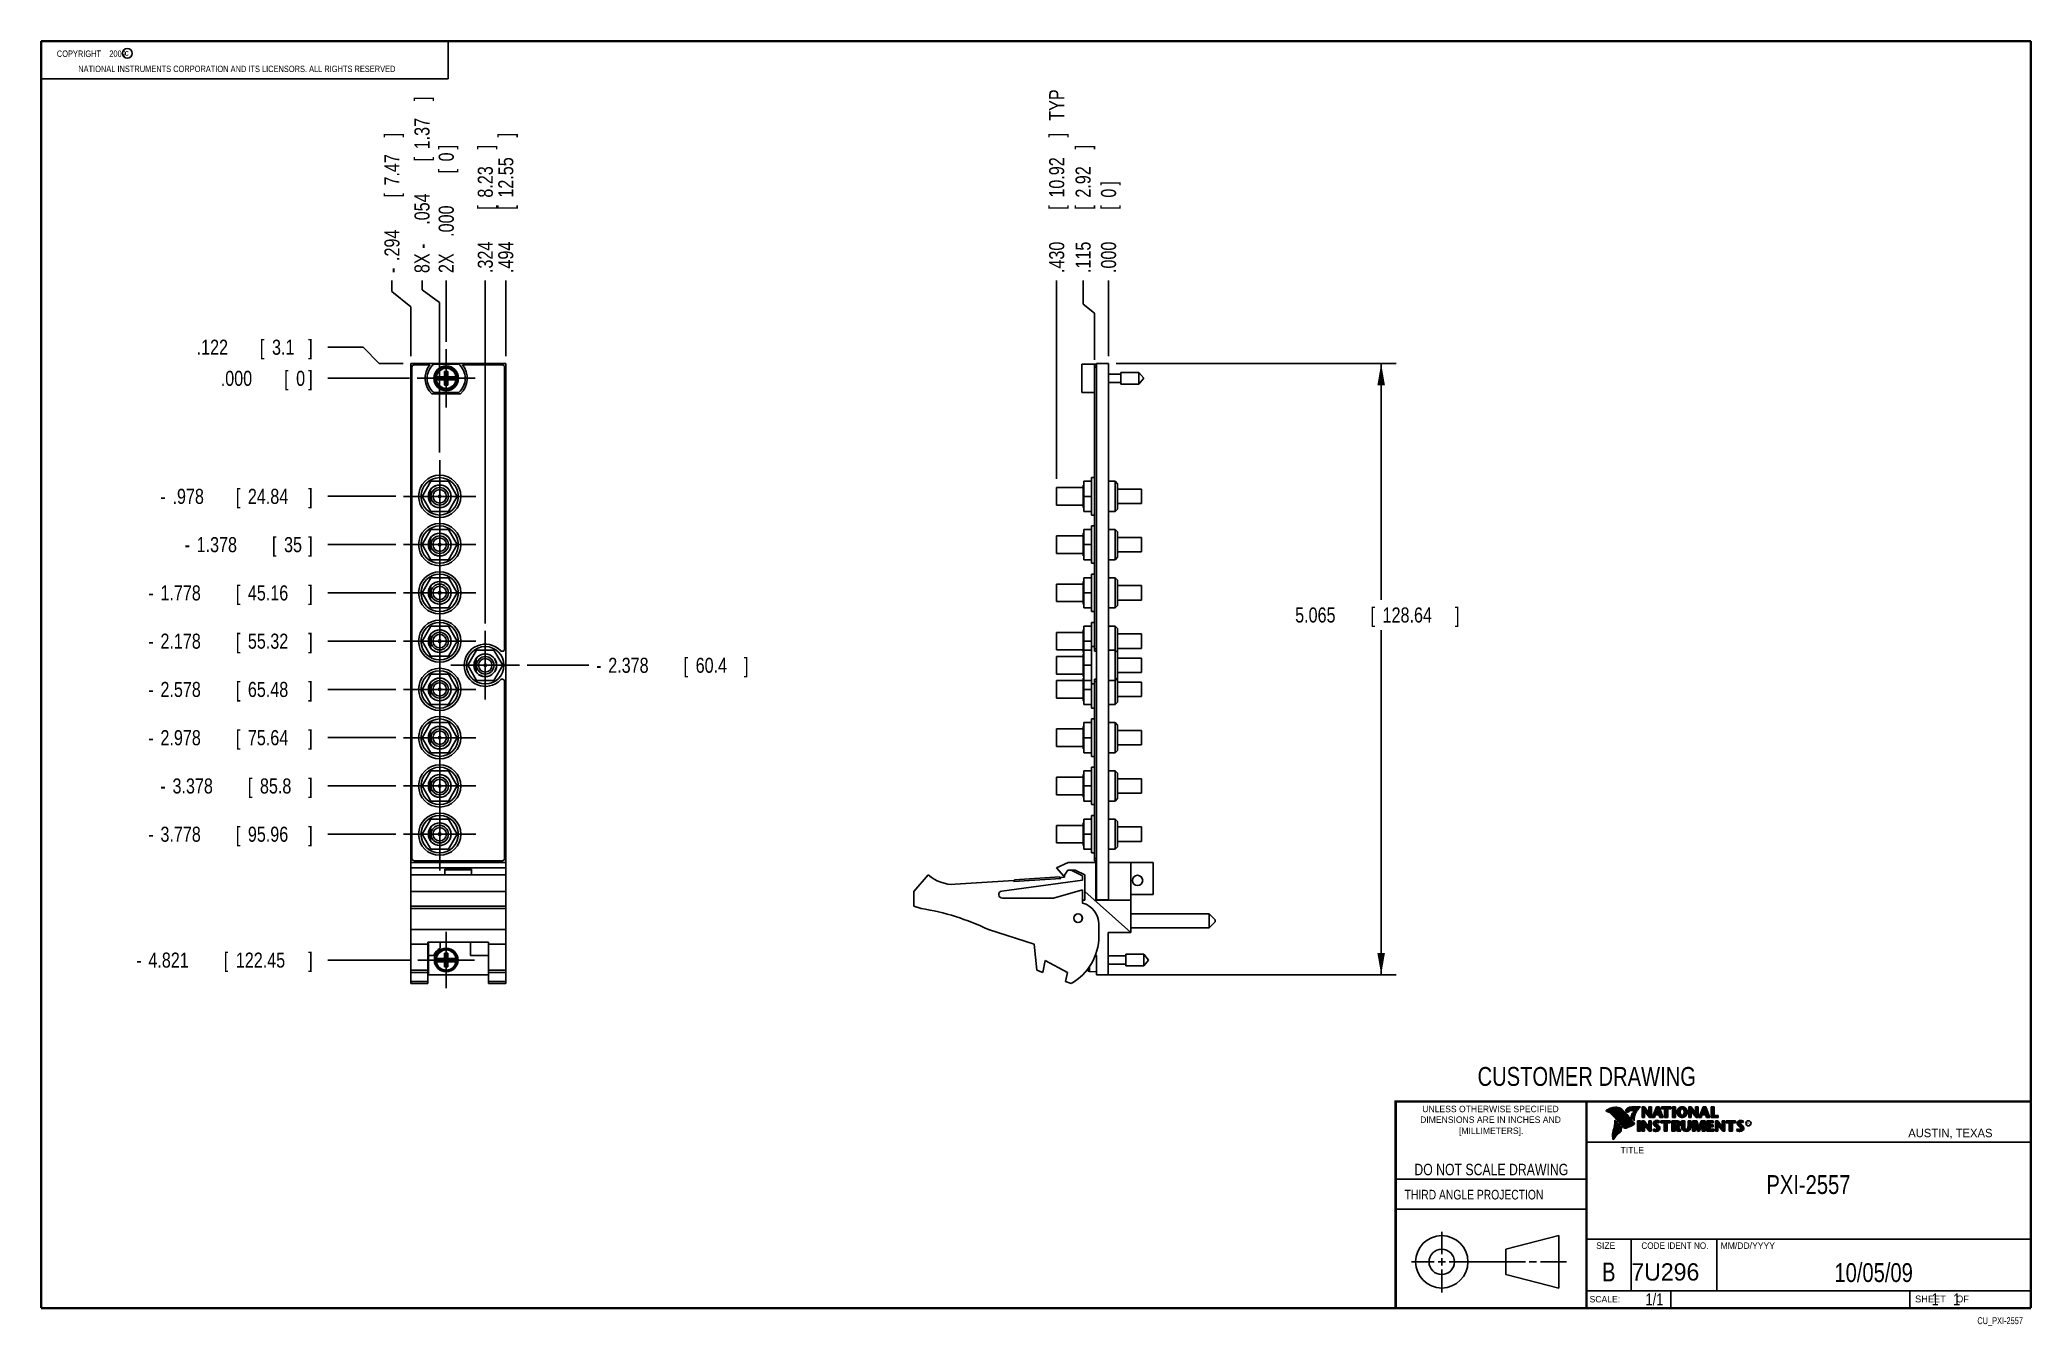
# Model space of a CAD drawing. Header units: inches. Extents: x 0.2 to 16.8, y 0.1 to 10.8.
import ezdxf
from ezdxf.enums import TextEntityAlignment as Align

# ---------------------------------------------------------------- set-up
doc = ezdxf.new("R2010")
doc.units = ezdxf.units.IN
doc.header["$LTSCALE"] = 0.935
doc.header["$MEASUREMENT"] = 0
doc.linetypes.add('CENTER', pattern=[0.6, 0.375, -0.075, 0.075, -0.075])
doc.layers.get('0').update_dxf_attribs({"linetype": 'CONTINUOUS'})
doc.layers.add('DEFAULT_1', color=7, linetype='CENTER')
doc.layers.add('DIMENSIONS', color=7, linetype='CONTINUOUS')
doc.styles.get("Standard").update_dxf_attribs({"font": 'txt', "width": 0.8})
doc.dimstyles.new('DIMSTYLE_1', dxfattribs={"dimtxt": 0.125, "dimasz": 0.18, "dimexe": 0.18, "dimexo": 0.0625, "dimgap": 0.09, "dimtad": 0, "dimtih": 1, "dimtoh": 1, "dimdec": 3, "dimzin": 4, "dimdsep": 46, "dimtxsty": 'STANDARD', "dimblk": '_FILLED', "dimblk1": '_FILLED', "dimblk2": '_FILLED', "dimcen": 0.09, "dimadec": 0, "dimazin": 0, "dimtp": 0.001, "dimtm": 0.001, "dimtfac": 1, "dimtdec": 3, "dimtofl": 0, "dimtmove": 0, "dimatfit": 3, "dimldrblk": '_FILLED', "dimfxl": 1, "dimtolj": 1, "dimtzin": 4, "dimarcsym": 0})
doc.dimstyles.new('DIMSTYLE_2', dxfattribs={"dimtxt": 0.125, "dimasz": 0.18, "dimexe": 0.18, "dimexo": 0.0625, "dimgap": 0.09, "dimtad": 0, "dimtih": 1, "dimtoh": 1, "dimdec": 3, "dimzin": 4, "dimdsep": 46, "dimtxsty": 'STANDARD', "dimblk": '_FILLED', "dimblk1": '_FILLED', "dimblk2": '_FILLED', "dimcen": 0.09, "dimadec": 0, "dimazin": 0, "dimtp": 0.001, "dimtm": 0.001, "dimtfac": 1, "dimtdec": 3, "dimtofl": 0, "dimtmove": 0, "dimatfit": 3, "dimldrblk": '_FILLED', "dimfxl": 1, "dimtolj": 1, "dimtzin": 4, "dimarcsym": 0})

msp = doc.modelspace()

# ---------------------------------------------------------------- texts
at = {"color": 2, "linetype": 'CONTINUOUS', "width": 0.8}
for s, height, p in [('c', 0.053, (0.946, 10.6363)), ('NATIONAL INSTRUMENTS CORPORATION AND ITS LICENSORS. ALL RIGHTS RESERVED', 0.053, (0.5583, 10.5016)), ('THIRD ANGLE PROJECTION', 0.08, (11.5564, 1.1584))]:
    msp.add_text(s, height=height, dxfattribs=at).set_placement(p)
at = {"color": 7, "linetype": 'CONTINUOUS', "width": 0.8}
for s, height, p in [('CUSTOMER DRAWING', 0.15625, (13.0668, 2.1001)), ('DO NOT SCALE DRAWING', 0.095, (12.2754, 1.3592)), ('B', 0.1562, (13.2497, 0.4798))]:
    msp.add_text(s, height=height, dxfattribs=at).set_placement(p, align=Align.CENTER)
at = {"color": 2, "linetype": 'CONTINUOUS'}
for s, p in [('DIMENSIONS ARE IN INCHES AND', (12.2688, 1.7933)), ('UNLESS OTHERWISE SPECIFIED', (12.2688, 1.8819)), ('[MILLIMETERS].', (12.2746, 1.7015))]:
    msp.add_text(s, height=0.053254, dxfattribs=at).set_placement(p, align=Align.CENTER)
for s, height, p in [('R', 0.0217, (14.3971, 1.7782)), ('AUSTIN, TEXAS', 0.069617, (15.7327, 1.6745)), ('TITLE', 0.05325, (13.3474, 1.5397)), ('SIZE', 0.05325, (13.1451, 0.7494)), ('MM/DD/YYYY', 0.05325, (14.1765, 0.7494)), ('SCALE:', 0.05325, (13.0904, 0.3053)), ('SHEET    OF', 0.057262, (15.7892, 0.3052))]:
    msp.add_text(s, height=height, dxfattribs=at).set_placement(p)
at = {"color": 2, "linetype": 'CONTINUOUS', "width": 0.95}
msp.add_text('CODE IDENT NO.', height=0.053254, dxfattribs=at).set_placement((13.7978, 0.7494), align=Align.CENTER)
at = {"color": 7, "linetype": 'CONTINUOUS'}
msp.add_text('7U296', height=0.14316, dxfattribs=at).set_placement((13.4363, 0.4866))
at = {"color": 7, "linetype": 'CONTINUOUS', "width": 0.8}
msp.add_text('1/1', height=0.1, dxfattribs=at).set_placement((13.7025, 0.2805), align=Align.RIGHT)
at = {"color": 2, "linetype": 'CONTINUOUS', "width": 0.8}
msp.add_text('CU_PXI-2557', height=0.057262, dxfattribs=at).set_placement((16.6837, 0.1254), align=Align.RIGHT)
at = {"color": 2, "linetype": 'CONTINUOUS', "insert": (0.3125, 10.6805), "char_height": 0.053, "width": 0.8904, "attachment_point": 1}
msp.add_mtext('    COPYRIGHT    2009', dxfattribs=at)
at = {"color": 7, "linetype": 'CONTINUOUS'}
for s, insert, char_height, width, attachment_point in [('PXI-2557\\P ', (14.9051, 1.3603), 0.15625, 1, 2), ('10/05/09 ', (15.4455, 0.6307), 0.15625, 1.125, 2), ('    1    1', (15.8075, 0.3805), 0.1, 0.8, 1)]:
    msp.add_mtext(s, dxfattribs=dict(at, insert=insert, char_height=char_height, width=width, attachment_point=attachment_point))

# ---------------------------------------------------------------- blocks, each defined once
blk = doc.blocks.new('*D0')
at = {"layer": 'DIMENSIONS', "color": 2, "linetype": 'CONTINUOUS'}
for p, q in [((2.921, 8.221), (2.628, 8.221)), ((3.054, 8.086), (2.921, 8.221)), ((3.253, 8.086), (3.054, 8.086))]:
    blk.add_line(p, q, dxfattribs=at)
at = {"layer": 'DIMENSIONS', "color": 2, "linetype": 'CONTINUOUS', "width": 0.8}
for s, p in [('.122', (1.54, 8.159)), ('[', (2.065, 8.159)), ('3.1', (2.165, 8.159)), (']', (2.465, 8.159))]:
    blk.add_text(s, height=0.125, dxfattribs=at).set_placement(p)
blk = doc.blocks.new('_FILLED')
at = {"color": 0, "linetype": 'BYBLOCK'}
blk.add_solid([(0, 0), (-1, 0.174), (-1, -0.174)], dxfattribs=at)
blk = doc.blocks.new('*D1')
at = {"layer": 'DIMENSIONS', "color": 2, "linetype": 'CONTINUOUS'}
blk.add_line((3.193, 6.986), (2.628, 6.986), dxfattribs=at)
at = {"layer": 'DIMENSIONS', "color": 2, "linetype": 'CONTINUOUS', "width": 0.8}
for s, p in [('-', (1.24, 6.923)), ('.978', (1.34, 6.923)), ('[', (1.865, 6.923)), ('24.84', (1.965, 6.923)), (']', (2.465, 6.923))]:
    blk.add_text(s, height=0.125, dxfattribs=at).set_placement(p)
blk = doc.blocks.new('*D2')
at = {"layer": 'DIMENSIONS', "color": 2, "linetype": 'CONTINUOUS'}
blk.add_line((3.193, 6.586), (2.628, 6.586), dxfattribs=at)
at = {"layer": 'DIMENSIONS', "color": 2, "linetype": 'CONTINUOUS', "width": 0.8}
for s, p in [('1.378', (1.54, 6.523)), ('[', (2.165, 6.523)), ('35', (2.265, 6.523)), (']', (2.465, 6.523)), ('-', (1.44, 6.523))]:
    blk.add_text(s, height=0.125, dxfattribs=at).set_placement(p)
blk = doc.blocks.new('*D3')
at = {"layer": 'DIMENSIONS', "color": 2, "linetype": 'CONTINUOUS'}
blk.add_line((3.193, 6.186), (2.628, 6.186), dxfattribs=at)
at = {"layer": 'DIMENSIONS', "color": 2, "linetype": 'CONTINUOUS', "width": 0.8}
for s, p in [('-', (1.14, 6.123)), ('1.778', (1.24, 6.123)), ('[', (1.865, 6.123)), ('45.16', (1.965, 6.123)), (']', (2.465, 6.123))]:
    blk.add_text(s, height=0.125, dxfattribs=at).set_placement(p)
blk = doc.blocks.new('*D4')
at = {"layer": 'DIMENSIONS', "color": 2, "linetype": 'CONTINUOUS'}
blk.add_line((3.193, 5.786), (2.628, 5.786), dxfattribs=at)
at = {"layer": 'DIMENSIONS', "color": 2, "linetype": 'CONTINUOUS', "width": 0.8}
for s, p in [('2.178', (1.24, 5.723)), ('[', (1.865, 5.723)), ('55.32', (1.965, 5.723)), (']', (2.465, 5.723)), ('-', (1.14, 5.723))]:
    blk.add_text(s, height=0.125, dxfattribs=at).set_placement(p)
blk = doc.blocks.new('*D5')
at = {"layer": 'DIMENSIONS', "color": 2, "linetype": 'CONTINUOUS'}
blk.add_line((3.193, 5.386), (2.628, 5.386), dxfattribs=at)
at = {"layer": 'DIMENSIONS', "color": 2, "linetype": 'CONTINUOUS', "width": 0.8}
for s, p in [('[', (1.865, 5.323)), (']', (2.465, 5.323)), ('-', (1.14, 5.323)), ('2.578', (1.24, 5.323)), ('65.48', (1.965, 5.323))]:
    blk.add_text(s, height=0.125, dxfattribs=at).set_placement(p)
blk = doc.blocks.new('*D6')
at = {"layer": 'DIMENSIONS', "color": 2, "linetype": 'CONTINUOUS'}
blk.add_line((3.193, 4.986), (2.628, 4.986), dxfattribs=at)
at = {"layer": 'DIMENSIONS', "color": 2, "linetype": 'CONTINUOUS', "width": 0.8}
for s, p in [('-', (1.14, 4.923)), ('2.978', (1.24, 4.923)), ('[', (1.865, 4.923)), ('75.64', (1.965, 4.923)), (']', (2.465, 4.923))]:
    blk.add_text(s, height=0.125, dxfattribs=at).set_placement(p)
blk = doc.blocks.new('*D7')
at = {"layer": 'DIMENSIONS', "color": 2, "linetype": 'CONTINUOUS'}
blk.add_line((3.193, 4.586), (2.628, 4.586), dxfattribs=at)
at = {"layer": 'DIMENSIONS', "color": 2, "linetype": 'CONTINUOUS', "width": 0.8}
for s, p in [('3.378', (1.34, 4.523)), ('[', (1.965, 4.523)), ('85.8', (2.065, 4.523)), (']', (2.465, 4.523)), ('-', (1.24, 4.523))]:
    blk.add_text(s, height=0.125, dxfattribs=at).set_placement(p)
blk = doc.blocks.new('*D8')
at = {"layer": 'DIMENSIONS', "color": 2, "linetype": 'CONTINUOUS'}
blk.add_line((3.193, 4.186), (2.628, 4.186), dxfattribs=at)
at = {"layer": 'DIMENSIONS', "color": 2, "linetype": 'CONTINUOUS', "width": 0.8}
for s, p in [('-', (1.14, 4.123)), ('3.778', (1.24, 4.123)), ('[', (1.865, 4.123)), ('95.96', (1.965, 4.123)), (']', (2.465, 4.123))]:
    blk.add_text(s, height=0.125, dxfattribs=at).set_placement(p)
blk = doc.blocks.new('*D9')
at = {"layer": 'DIMENSIONS', "color": 2, "linetype": 'CONTINUOUS'}
blk.add_line((4.281, 5.586), (4.791, 5.586), dxfattribs=at)
at = {"layer": 'DIMENSIONS', "color": 2, "linetype": 'CONTINUOUS', "width": 0.8}
for s, p in [('2.378', (4.953, 5.523)), ('[', (5.578, 5.523)), ('60.4', (5.678, 5.523)), (']', (6.078, 5.523)), ('-', (4.853, 5.523))]:
    blk.add_text(s, height=0.125, dxfattribs=at).set_placement(p)
blk = doc.blocks.new('*D10')
at = {"layer": 'DIMENSIONS', "color": 2, "linetype": 'CONTINUOUS'}
blk.add_line((3.313, 3.143), (2.628, 3.143), dxfattribs=at)
at = {"layer": 'DIMENSIONS', "color": 2, "linetype": 'CONTINUOUS', "width": 0.8}
for s, p in [('4.821', (1.14, 3.08)), ('[', (1.765, 3.08)), ('122.45', (1.865, 3.08)), (']', (2.465, 3.08)), ('-', (1.04, 3.08))]:
    blk.add_text(s, height=0.125, dxfattribs=at).set_placement(p)
blk = doc.blocks.new('*D11')
at = {"layer": 'DIMENSIONS', "color": 2, "linetype": 'CONTINUOUS'}
blk.add_line((3.306, 7.964), (2.628, 7.964), dxfattribs=at)
at = {"layer": 'DIMENSIONS', "color": 2, "linetype": 'CONTINUOUS', "width": 0.8}
for s, p in [('.000', (1.74, 7.901)), ('[', (2.265, 7.901)), ('0', (2.365, 7.901)), (']', (2.465, 7.901))]:
    blk.add_text(s, height=0.125, dxfattribs=at).set_placement(p)
blk = doc.blocks.new('*D12')
at = {"layer": 'DIMENSIONS', "color": 2, "linetype": 'CONTINUOUS'}
for p, q in [((3.409, 8.696), (3.409, 8.773)), ((3.555, 8.593), (3.409, 8.696)), ((3.555, 7.348), (3.555, 8.593))]:
    blk.add_line(p, q, dxfattribs=at)
at = {"layer": 'DIMENSIONS', "color": 2, "linetype": 'CONTINUOUS', "width": 0.8}
for s, p in [(']', (3.471, 10.261)), ('1.37', (3.471, 9.861)), ('[', (3.471, 9.761)), ('.054', (3.471, 9.236)), ('8X -', (3.471, 8.836))]:
    blk.add_text(s, height=0.125, rotation=90, dxfattribs=at).set_placement(p)
blk = doc.blocks.new('*D13')
at = {"layer": 'DIMENSIONS', "color": 2, "linetype": 'CONTINUOUS'}
for p, q in [((3.159, 8.684), (3.159, 8.773)), ((3.315, 8.556), (3.159, 8.684)), ((3.315, 8.148), (3.315, 8.556))]:
    blk.add_line(p, q, dxfattribs=at)
at = {"layer": 'DIMENSIONS', "color": 2, "linetype": 'CONTINUOUS', "width": 0.8}
for s, p in [(']', (3.222, 9.961)), ('7.47', (3.222, 9.561)), ('[', (3.222, 9.461)), ('.294', (3.222, 8.936)), ('-', (3.222, 8.836))]:
    blk.add_text(s, height=0.125, rotation=90, dxfattribs=at).set_placement(p)
blk = doc.blocks.new('*D14')
at = {"layer": 'DIMENSIONS', "color": 2, "linetype": 'CONTINUOUS'}
blk.add_line((4.103, 8.148), (4.103, 8.773), dxfattribs=at)
at = {"layer": 'DIMENSIONS', "color": 2, "linetype": 'CONTINUOUS', "width": 0.8}
for s, p in [(']', (4.166, 9.961)), ('12.55', (4.166, 9.461)), ('[', (4.166, 9.361)), ('.494', (4.166, 8.836))]:
    blk.add_text(s, height=0.125, rotation=90, dxfattribs=at).set_placement(p)
blk = doc.blocks.new('*D15')
at = {"layer": 'DIMENSIONS', "color": 2, "linetype": 'CONTINUOUS'}
blk.add_line((3.933, 5.933), (3.933, 8.773), dxfattribs=at)
at = {"layer": 'DIMENSIONS', "color": 2, "linetype": 'CONTINUOUS', "width": 0.8}
for s, p in [(']', (3.996, 9.861)), ('8.23', (3.996, 9.461)), ('[', (3.996, 9.361)), ('.324', (3.996, 8.836))]:
    blk.add_text(s, height=0.125, rotation=90, dxfattribs=at).set_placement(p)
blk = doc.blocks.new('*D16')
at = {"layer": 'DIMENSIONS', "color": 2, "linetype": 'CONTINUOUS'}
blk.add_line((3.609, 8.267), (3.609, 8.773), dxfattribs=at)
at = {"layer": 'DIMENSIONS', "color": 2, "linetype": 'CONTINUOUS', "width": 0.8}
for s, p in [(']', (3.672, 9.861)), ('0', (3.672, 9.761)), ('[', (3.672, 9.661)), ('.000', (3.672, 9.136)), ('2X ', (3.672, 8.836))]:
    blk.add_text(s, height=0.125, rotation=90, dxfattribs=at).set_placement(p)
blk = doc.blocks.new('*D17')
at = {"layer": 'DIMENSIONS', "color": 2, "linetype": 'CONTINUOUS'}
for p, q in [((9.164, 8.086), (11.487, 8.086)), ((11.362, 8.086), (11.362, 6.127)), ((11.362, 3.021), (11.362, 5.877)), ((9.064, 3.021), (11.487, 3.021))]:
    blk.add_line(p, q, dxfattribs=at)
at = {"layer": 'DIMENSIONS', "color": 2, "linetype": 'CONTINUOUS', "xscale": 0.18, "yscale": 0.18, "zscale": 0.18}
for p, rotation in [((11.362, 8.086), 90), ((11.362, 3.021), 270)]:
    blk.add_blockref('_FILLED', p, dxfattribs=dict(at, rotation=rotation))
at = {"layer": 'DIMENSIONS', "color": 2, "linetype": 'CONTINUOUS', "width": 0.8}
for s, p in [('5.065', (10.649, 5.94)), ('[', (11.274, 5.94)), ('128.64', (11.374, 5.94)), (']', (11.974, 5.94))]:
    blk.add_text(s, height=0.125, dxfattribs=at).set_placement(p)
blk = doc.blocks.new('*D18')
at = {"layer": 'DIMENSIONS', "color": 2, "linetype": 'CONTINUOUS'}
for p, q in [((8.89, 8.577), (8.89, 8.773)), ((8.986, 8.503), (8.89, 8.577)), ((8.986, 8.118), (8.986, 8.503))]:
    blk.add_line(p, q, dxfattribs=at)
at = {"layer": 'DIMENSIONS', "color": 2, "linetype": 'CONTINUOUS', "width": 0.8}
for s, p in [(']', (8.953, 9.861)), ('2.92', (8.953, 9.461)), ('[', (8.953, 9.361)), ('.115', (8.953, 8.836))]:
    blk.add_text(s, height=0.125, rotation=90, dxfattribs=at).set_placement(p)
blk = doc.blocks.new('*D19')
at = {"layer": 'DIMENSIONS', "color": 2, "linetype": 'CONTINUOUS'}
blk.add_line((8.671, 7.131), (8.671, 8.773), dxfattribs=at)
at = {"layer": 'DIMENSIONS', "color": 2, "linetype": 'CONTINUOUS', "width": 0.8}
for s, p in [(' TYP', (8.734, 10.061)), (']', (8.734, 9.961)), ('10.92', (8.734, 9.461)), ('[', (8.734, 9.361)), ('.430', (8.734, 8.836))]:
    blk.add_text(s, height=0.125, rotation=90, dxfattribs=at).set_placement(p)
blk = doc.blocks.new('*D20')
at = {"layer": 'DIMENSIONS', "color": 2, "linetype": 'CONTINUOUS'}
blk.add_line((9.101, 8.148), (9.101, 8.773), dxfattribs=at)
at = {"layer": 'DIMENSIONS', "color": 2, "linetype": 'CONTINUOUS', "width": 0.8}
for s, p in [(']', (9.164, 9.561)), ('0', (9.164, 9.461)), ('[', (9.164, 9.361)), ('.000', (9.164, 8.836))]:
    blk.add_text(s, height=0.125, rotation=90, dxfattribs=at).set_placement(p)

# ---------------------------------------------------------------- dimensions: what is measured, and where the dimension line sits
at = {"layer": 'DIMENSIONS', "color": 2, "linetype": 'CONTINUOUS'}
for feature_location, offset, dtype, origin, text, picture, middle in [((3.5554479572, 7.348098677), (-0.1466354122, 1.425), 0, (3.6094479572, 8.204598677), '8X -<>', '*D12', (3.408812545, 9.598098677)), ((8.671, 7.1307), (0, 1.6424), 1, (9.101, 8.0856), '<> TYP', '*D19', (8.671, 9.6481)), ((3.3154479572, 8.148098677), (-0.1563352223, 0.625), 0, (3.6094479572, 8.204598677), '-<>', '*D13', (3.1591127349, 9.448098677)), ((3.6094479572, 8.267098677), (0, 0.506), 1, (3.6094479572, 8.204598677), '2X <>', '*D16', (3.6094479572, 9.398098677)), ((3.3129, 3.1429), (-0.685, 0), 0, (3.3684, 7.9636), '-<>', '*D10', (1.8029, 3.1429)), ((3.1929, 6.1856), (-0.565, 0), 0, (3.3684, 7.9636), '-<>', '*D3', (1.8529, 6.1856)), ((3.1929, 5.7856), (-0.565, 0), 0, (3.3684, 7.9636), '-<>', '*D4', (1.8529, 5.7856)), ((3.1929, 5.3856), (-0.565, 0), 0, (3.3684, 7.9636), '-<>', '*D5', (1.8529, 5.3856)), ((3.1929, 4.9856), (-0.565, 0), 0, (3.3684, 7.9636), '-<>', '*D6', (1.8529, 4.9856)), ((3.1929, 4.1856), (-0.565, 0), 0, (3.3684, 7.9636), '-<>', '*D8', (1.8529, 4.1856)), ((3.1929, 6.9856), (-0.565, 0), 0, (3.3684, 7.9636), '-<>', '*D1', (1.9029, 6.9856)), ((3.1929, 4.5856), (-0.565, 0), 0, (3.3684, 7.9636), '-<>', '*D7', (1.9029, 4.5856)), ((3.1929, 6.5856), (-0.565, 0), 0, (3.3684, 7.9636), '-<>', '*D2', (2.0029, 6.5856)), ((4.2809, 5.5856), (0.51, 0), 0, (3.6094, 7.9636), '-<>', '*D9', (5.5159, 5.5856))]:
    dim = msp.add_ordinate_dim(feature_location=feature_location, offset=offset, dtype=dtype, origin=origin, text=text, dimstyle='DIMSTYLE_1', dxfattribs=at)
    dim.commit()
    dim.dimension.update_dxf_attribs({"geometry": picture, "text_midpoint": middle})
for feature_location, offset, dtype, origin, picture, middle in [((4.1034, 8.1481), (0, 0.625), 1, (3.6094, 8.2046), '*D14', (4.1034, 9.4481)), ((3.9334, 5.9331), (0, 2.84), 1, (3.6094, 8.2046), '*D15', (3.9334, 9.3981)), ((8.9860205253, 8.118098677), (-0.0959720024, 0.655), 0, (9.1010205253, 8.085598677), '*D18', (8.8900485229, 9.398098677)), ((9.1010205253, 8.148098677), (0, 0.625), 1, (9.1010205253, 8.085598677), '*D20', (9.1010205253, 9.248098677)), ((3.2529, 8.0856), (-0.625, 0.1354), 0, (3.3684, 7.9636), '*D0', (2.0529, 8.221)), ((3.3059479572, 7.963598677), (-0.678, 0), 0, (3.3684479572, 7.963598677), '*D11', (2.1529479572, 7.963598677))]:
    dim = msp.add_ordinate_dim(feature_location=feature_location, offset=offset, dtype=dtype, origin=origin, dimstyle='DIMSTYLE_1', dxfattribs=at)
    dim.commit()
    dim.dimension.update_dxf_attribs({"geometry": picture, "text_midpoint": middle})
dim = msp.add_linear_dim(base=(11.3616, 3.0209), p1=(9.1635, 8.0856), p2=(9.0635, 3.0209), angle=270, dimstyle='DIMSTYLE_2', dxfattribs=at)
dim.commit()
dim.dimension.update_dxf_attribs({"geometry": '*D17', "text_midpoint": (11.3616, 6.0025), "dimtype": 160})

# ---------------------------------------------------------------- linework, layer by layer
at = {"color": 2, "linetype": 'CONTINUOUS'}
for p, q in [((0.25, 10.7586), (3.625, 10.7586)), ((0.25, 10.7586), (0.25, 10.4456)), ((3.625, 10.7586), (3.625, 10.4456)), ((0.25, 10.4456), (3.625, 10.4456)), ((13.0652, 1.9695), (16.745, 1.9695)), ((13.0652, 1.9695), (13.0652, 0.2605)), ((13.2311, 1.8934), (13.2311, 1.8949)), ((13.2347, 1.8921), (13.2347, 1.8972)), ((13.2382, 1.8907), (13.2382, 1.8994)), ((13.2418, 1.8892), (13.2418, 1.9015)), ((13.2453, 1.8876), (13.2453, 1.9035)), ((13.2489, 1.8858), (13.2489, 1.9054)), ((13.2524, 1.8839), (13.2524, 1.9069)), ((13.256, 1.8818), (13.256, 1.9084)), ((13.2596, 1.8796), (13.2596, 1.9098)), ((13.2631, 1.8772), (13.2631, 1.9111)), ((13.2667, 1.8747), (13.2667, 1.9124)), ((13.2702, 1.872), (13.2702, 1.9135)), ((13.2738, 1.869), (13.2738, 1.9146)), ((13.2773, 1.8658), (13.2773, 1.9155)), ((13.2809, 1.8624), (13.2809, 1.9164)), ((13.2844, 1.8587), (13.2844, 1.9173)), ((13.288, 1.8549), (13.288, 1.9181)), ((13.2915, 1.851), (13.2915, 1.9188)), ((13.2951, 1.8471), (13.2951, 1.9194)), ((13.2987, 1.8431), (13.2987, 1.9198)), ((13.3022, 1.8391), (13.3022, 1.92)), ((13.3058, 1.8351), (13.3058, 1.9201)), ((13.3093, 1.8311), (13.3093, 1.9201)), ((13.3129, 1.827), (13.3129, 1.9199)), ((13.3164, 1.8229), (13.3164, 1.9196)), ((13.32, 1.8188), (13.32, 1.9192)), ((13.3235, 1.8146), (13.3235, 1.9186)), ((13.3271, 1.8104), (13.3271, 1.9179)), ((13.3306, 1.8062), (13.3306, 1.9172)), ((13.3342, 1.802), (13.3342, 1.9163)), ((13.3378, 1.7978), (13.3378, 1.9151)), ((13.3413, 1.7937), (13.3413, 1.9138)), ((13.3449, 1.7897), (13.3449, 1.9122)), ((13.3484, 1.7856), (13.3484, 1.9103)), ((13.352, 1.7817), (13.352, 1.9081)), ((13.3555, 1.7778), (13.3555, 1.9055)), ((13.3591, 1.7739), (13.3591, 1.9026)), ((13.3626, 1.7701), (13.3626, 1.8991)), ((13.3662, 1.7663), (13.3662, 1.8952)), ((13.3697, 1.7625), (13.3697, 1.8915)), ((13.3733, 1.7588), (13.3733, 1.8878)), ((13.3769, 1.7556), (13.3769, 1.8841)), ((13.3804, 1.7529), (13.3804, 1.8803)), ((13.384, 1.7512), (13.384, 1.8766)), ((13.3875, 1.7509), (13.3875, 1.8728)), ((13.4022, 1.878), (13.3901, 1.8922)), ((13.3911, 1.7518), (13.3911, 1.8691)), ((13.4029, 1.881), (13.3927, 1.893)), ((13.3946, 1.8908), (13.3946, 1.8999)), ((13.3946, 1.7533), (13.3946, 1.8653)), ((13.3982, 1.8866), (13.3982, 1.9062)), ((13.3982, 1.7548), (13.3982, 1.8615)), ((13.4017, 1.8824), (13.4017, 1.9101)), ((13.4017, 1.7563), (13.4017, 1.8574)), ((13.4053, 1.8823), (13.4053, 1.9129)), ((13.4053, 1.7578), (13.4053, 1.8531)), ((13.4088, 1.8844), (13.4088, 1.915)), ((13.4088, 1.7593), (13.4088, 1.8488)), ((13.4124, 1.887), (13.4124, 1.9167)), ((13.4124, 1.7609), (13.4124, 1.8445)), ((13.4159, 1.89), (13.4159, 1.9182)), ((13.4159, 1.7625), (13.4159, 1.8402)), ((13.4195, 1.8937), (13.4195, 1.9193)), ((13.4195, 1.7641), (13.4195, 1.8359)), ((13.4231, 1.8964), (13.4231, 1.9203)), ((13.4231, 1.7657), (13.4231, 1.8316)), ((13.4266, 1.8982), (13.4266, 1.9209)), ((13.4266, 1.7674), (13.4266, 1.8273)), ((13.4302, 1.8995), (13.4302, 1.9214)), ((13.4302, 1.7691), (13.4302, 1.823)), ((13.4414, 1.8328), (13.4319, 1.8437)), ((13.4337, 1.8997), (13.4337, 1.922)), ((13.4337, 1.7708), (13.4337, 1.8187)), ((13.4433, 1.8344), (13.4349, 1.844)), ((13.4373, 1.8991), (13.4373, 1.9224)), ((13.4373, 1.8413), (13.4373, 1.8491)), ((13.4408, 1.898), (13.4408, 1.9228)), ((13.4408, 1.8372), (13.4408, 1.8572)), ((13.4444, 1.8972), (13.4444, 1.9231)), ((13.4444, 1.8331), (13.4444, 1.8665)), ((13.4479, 1.8969), (13.4479, 1.9234)), ((13.4479, 1.8288), (13.4479, 1.873)), ((13.4515, 1.8966), (13.4515, 1.9236)), ((13.4515, 1.8247), (13.4515, 1.8764)), ((13.4529, 1.9261), (13.5132, 1.9271)), ((13.453, 1.9236), (13.5067, 1.9245)), ((13.455, 1.8965), (13.455, 1.9237)), ((13.455, 1.8207), (13.455, 1.878)), ((13.4586, 1.8964), (13.4586, 1.9237)), ((13.4586, 1.8303), (13.4586, 1.879)), ((13.4622, 1.8957), (13.4622, 1.9238)), ((13.4622, 1.8535), (13.4622, 1.8795)), ((13.4657, 1.8935), (13.4657, 1.9238)), ((13.4657, 1.8636), (13.4657, 1.8798)), ((13.4693, 1.872), (13.4693, 1.9239)), ((13.4728, 1.8794), (13.4728, 1.9239)), ((13.4764, 1.8859), (13.4764, 1.924)), ((13.4799, 1.8919), (13.4799, 1.924)), ((13.4835, 1.8973), (13.4835, 1.9241)), ((13.487, 1.9023), (13.487, 1.9242)), ((13.4906, 1.9069), (13.4906, 1.9242)), ((13.4941, 1.9112), (13.4941, 1.9243)), ((13.4977, 1.9153), (13.4977, 1.9243)), ((13.5013, 1.9191), (13.5013, 1.9244)), ((13.5261, 1.9263), (13.5451, 1.9263)), ((13.5261, 1.839), (13.5261, 1.9263)), ((13.5466, 1.839), (13.5261, 1.839)), ((13.5286, 1.9237), (13.5439, 1.9237)), ((13.5286, 1.8415), (13.5286, 1.9237)), ((13.5441, 1.8415), (13.5286, 1.8415)), ((13.5332, 1.8415), (13.5332, 1.9237)), ((13.5367, 1.8415), (13.5367, 1.9237)), ((13.5402, 1.8415), (13.5402, 1.9237)), ((13.5441, 1.8976), (13.5437, 1.9237)), ((13.5439, 1.9237), (13.5854, 1.869)), ((13.5873, 1.8415), (13.5441, 1.8976)), ((13.5441, 1.8976), (13.5441, 1.8415)), ((13.5451, 1.9263), (13.5829, 1.8765)), ((13.586, 1.839), (13.5466, 1.8902)), ((13.5466, 1.8902), (13.5466, 1.839)), ((13.5471, 1.8936), (13.5471, 1.9194)), ((13.5506, 1.8891), (13.5506, 1.9149)), ((13.5541, 1.8846), (13.5541, 1.9103)), ((13.5576, 1.8801), (13.5576, 1.9057)), ((13.561, 1.8756), (13.561, 1.9011)), ((13.5645, 1.8711), (13.5645, 1.8965)), ((13.568, 1.8665), (13.568, 1.8919)), ((13.5715, 1.862), (13.5715, 1.8874)), ((13.575, 1.8575), (13.575, 1.8828)), ((13.5784, 1.853), (13.5784, 1.8782)), ((13.5819, 1.8485), (13.5819, 1.8736)), ((13.5829, 1.9263), (13.6036, 1.9263)), ((13.5829, 1.8765), (13.5829, 1.9263)), ((13.5854, 1.9237), (13.6011, 1.9237)), ((13.5854, 1.869), (13.5854, 1.9237)), ((13.5854, 1.844), (13.5854, 1.869)), ((13.6036, 1.839), (13.586, 1.839)), ((13.6011, 1.8415), (13.5873, 1.8415)), ((13.5889, 1.8415), (13.5889, 1.9237)), ((13.5923, 1.8415), (13.5923, 1.9237)), ((13.5958, 1.8415), (13.5958, 1.9237)), ((13.5993, 1.8415), (13.5993, 1.9237)), ((13.6011, 1.9237), (13.6011, 1.8415)), ((13.6036, 1.9263), (13.6036, 1.839)), ((13.6088, 1.839), (13.6444, 1.9262)), ((13.6294, 1.839), (13.6088, 1.839)), ((13.6125, 1.8415), (13.6461, 1.9237)), ((13.6277, 1.8415), (13.6125, 1.8415)), ((13.6167, 1.8415), (13.6167, 1.8516)), ((13.6201, 1.8415), (13.6201, 1.8601)), ((13.6236, 1.8415), (13.6236, 1.8686)), ((13.6271, 1.8415), (13.6271, 1.8771)), ((13.6361, 1.8623), (13.6277, 1.8415)), ((13.6378, 1.8598), (13.6294, 1.839)), ((13.6306, 1.8486), (13.6306, 1.8857)), ((13.634, 1.8573), (13.634, 1.8942)), ((13.6665, 1.8623), (13.6361, 1.8623)), ((13.6375, 1.8623), (13.6375, 1.9027)), ((13.6647, 1.8598), (13.6378, 1.8598)), ((13.6388, 1.8711), (13.65, 1.9073)), ((13.6639, 1.8711), (13.6388, 1.8711)), ((13.641, 1.8781), (13.641, 1.9112)), ((13.641, 1.8623), (13.641, 1.8711)), ((13.6423, 1.8736), (13.6519, 1.9048)), ((13.6606, 1.8736), (13.6423, 1.8736)), ((13.6444, 1.9262), (13.6664, 1.9262)), ((13.6445, 1.8893), (13.6445, 1.9197)), ((13.6445, 1.8623), (13.6445, 1.8711)), ((13.6461, 1.9237), (13.6647, 1.9237)), ((13.6479, 1.9006), (13.6479, 1.9237)), ((13.6479, 1.8623), (13.6479, 1.8711)), ((13.65, 1.9073), (13.6541, 1.9073)), ((13.6514, 1.9073), (13.6514, 1.9237)), ((13.6514, 1.8623), (13.6514, 1.8711)), ((13.6519, 1.9048), (13.6521, 1.9048)), ((13.6521, 1.9048), (13.6606, 1.8736)), ((13.6541, 1.9073), (13.6639, 1.8711)), ((13.6549, 1.9043), (13.6549, 1.9237)), ((13.6549, 1.8623), (13.6549, 1.8711)), ((13.6584, 1.8915), (13.6584, 1.9237)), ((13.6584, 1.8623), (13.6584, 1.8711)), ((13.6618, 1.8787), (13.6618, 1.9237)), ((13.6618, 1.8623), (13.6618, 1.8711)), ((13.6647, 1.9237), (13.6959, 1.8415)), ((13.6717, 1.839), (13.6647, 1.8598)), ((13.6653, 1.8623), (13.6653, 1.922)), ((13.6664, 1.9262), (13.6995, 1.839)), ((13.6735, 1.8415), (13.6665, 1.8623)), ((13.6688, 1.8555), (13.6688, 1.9128)), ((13.6995, 1.839), (13.6717, 1.839)), ((13.6723, 1.8452), (13.6723, 1.9037)), ((13.6959, 1.8415), (13.6735, 1.8415)), ((13.6757, 1.8415), (13.6757, 1.8945)), ((13.6792, 1.8415), (13.6792, 1.8854)), ((13.6827, 1.8415), (13.6827, 1.8762)), ((13.6862, 1.8415), (13.6862, 1.8671)), ((13.6866, 1.9262), (13.7634, 1.9262)), ((13.6866, 1.9099), (13.6866, 1.9262)), ((13.7118, 1.9099), (13.6866, 1.9099)), ((13.6891, 1.9237), (13.7609, 1.9237)), ((13.6891, 1.9125), (13.6891, 1.9237)), ((13.7143, 1.9125), (13.6891, 1.9125)), ((13.6896, 1.8415), (13.6896, 1.8579)), ((13.6931, 1.9125), (13.6931, 1.9237)), ((13.6931, 1.8415), (13.6931, 1.8488)), ((13.6966, 1.9125), (13.6966, 1.9237)), ((13.7001, 1.9125), (13.7001, 1.9237)), ((13.7035, 1.9125), (13.7035, 1.9237)), ((13.707, 1.9125), (13.707, 1.9237)), ((13.7105, 1.9125), (13.7105, 1.9237)), ((13.7118, 1.839), (13.7118, 1.9099)), ((13.7382, 1.839), (13.7118, 1.839)), ((13.7143, 1.9125), (13.714, 1.9237)), ((13.7143, 1.8415), (13.7143, 1.9125)), ((13.7357, 1.8415), (13.7143, 1.8415)), ((13.7174, 1.8415), (13.7174, 1.9237)), ((13.7209, 1.8415), (13.7209, 1.9237)), ((13.7244, 1.8415), (13.7244, 1.9237)), ((13.7279, 1.8415), (13.7279, 1.9237)), ((13.7313, 1.8415), (13.7313, 1.9237)), ((13.7357, 1.9125), (13.7348, 1.9237)), ((13.7609, 1.9125), (13.7357, 1.9125)), ((13.7357, 1.9125), (13.7357, 1.8415)), ((13.7634, 1.9099), (13.7382, 1.9099)), ((13.7382, 1.9099), (13.7382, 1.839)), ((13.7383, 1.9125), (13.7383, 1.9237)), ((13.7418, 1.9125), (13.7418, 1.9237)), ((13.7452, 1.9125), (13.7452, 1.9237)), ((13.7487, 1.9125), (13.7487, 1.9237)), ((13.7522, 1.9125), (13.7522, 1.9237)), ((13.7557, 1.9125), (13.7557, 1.9237)), ((13.7591, 1.9125), (13.7591, 1.9237)), ((13.7609, 1.9237), (13.7609, 1.9125)), ((13.7634, 1.9262), (13.7634, 1.9099)), ((13.7768, 1.9262), (13.8031, 1.9262)), ((13.7768, 1.839), (13.7768, 1.9262)), ((13.8031, 1.839), (13.7768, 1.839)), ((13.7794, 1.9237), (13.8006, 1.9237)), ((13.7794, 1.8415), (13.7794, 1.9237)), ((13.8006, 1.8415), (13.7794, 1.8415)), ((13.7835, 1.8415), (13.7835, 1.9237)), ((13.787, 1.8415), (13.787, 1.9237)), ((13.7904, 1.8415), (13.7904, 1.9237)), ((13.7939, 1.8415), (13.7939, 1.9237)), ((13.7974, 1.8415), (13.7974, 1.9237)), ((13.8006, 1.9237), (13.8006, 1.8415)), ((13.8031, 1.9262), (13.8031, 1.839)), ((13.8154, 1.8853), (13.8155, 1.8871)), ((13.8154, 1.8834), (13.8154, 1.8853)), ((13.8154, 1.8816), (13.8154, 1.8834)), ((13.8155, 1.8797), (13.8154, 1.8816)), ((13.8155, 1.8871), (13.8157, 1.8889)), ((13.8157, 1.8779), (13.8155, 1.8797)), ((13.8157, 1.8889), (13.8159, 1.8907)), ((13.8159, 1.876), (13.8157, 1.8779)), ((13.8159, 1.8907), (13.8161, 1.8924)), ((13.8162, 1.8742), (13.8159, 1.876)), ((13.8161, 1.8924), (13.8165, 1.8941)), ((13.8166, 1.8724), (13.8162, 1.8742)), ((13.8165, 1.8941), (13.8169, 1.8958)), ((13.817, 1.8706), (13.8166, 1.8724)), ((13.8169, 1.8958), (13.8174, 1.8975)), ((13.8174, 1.8689), (13.817, 1.8706)), ((13.8174, 1.8975), (13.8179, 1.8991)), ((13.8179, 1.8672), (13.8174, 1.8689)), ((13.8179, 1.8991), (13.8185, 1.9006)), ((13.8179, 1.8852), (13.818, 1.8869)), ((13.8179, 1.8834), (13.8179, 1.8852)), ((13.818, 1.8817), (13.8179, 1.8834)), ((13.8185, 1.8655), (13.8179, 1.8672)), ((13.818, 1.8869), (13.8182, 1.8886)), ((13.8181, 1.8799), (13.818, 1.8817)), ((13.8182, 1.8781), (13.8181, 1.8799)), ((13.8182, 1.8886), (13.8184, 1.8903)), ((13.8184, 1.8764), (13.8182, 1.8781)), ((13.8184, 1.8903), (13.8186, 1.892)), ((13.8187, 1.8746), (13.8184, 1.8764)), ((13.8185, 1.9006), (13.8191, 1.9021)), ((13.8191, 1.8639), (13.8185, 1.8655)), ((13.8186, 1.892), (13.819, 1.8936)), ((13.8191, 1.8729), (13.8187, 1.8746)), ((13.819, 1.8936), (13.8193, 1.8952)), ((13.8191, 1.9021), (13.8198, 1.9036)), ((13.8194, 1.8712), (13.8191, 1.8729)), ((13.8198, 1.8623), (13.8191, 1.8639)), ((13.8193, 1.8952), (13.8198, 1.8967)), ((13.8199, 1.8696), (13.8194, 1.8712)), ((13.8198, 1.9036), (13.8206, 1.9051)), ((13.8198, 1.8967), (13.8203, 1.8982)), ((13.8205, 1.8607), (13.8198, 1.8623)), ((13.8204, 1.8679), (13.8199, 1.8696)), ((13.8203, 1.8982), (13.8208, 1.8997)), ((13.8209, 1.8664), (13.8204, 1.8679)), ((13.8213, 1.8592), (13.8205, 1.8607)), ((13.8206, 1.9051), (13.8214, 1.9065)), ((13.8208, 1.8997), (13.8214, 1.9011)), ((13.8209, 1.8664), (13.8208, 1.8997)), ((13.8215, 1.8648), (13.8209, 1.8664)), ((13.8221, 1.8578), (13.8213, 1.8592)), ((13.8214, 1.9065), (13.8223, 1.9079)), ((13.8214, 1.9011), (13.8221, 1.9025)), ((13.8221, 1.8633), (13.8215, 1.8648)), ((13.8221, 1.9025), (13.8228, 1.9038)), ((13.8228, 1.8619), (13.8221, 1.8633)), ((13.823, 1.8563), (13.8221, 1.8578)), ((13.8223, 1.9079), (13.8232, 1.9092)), ((13.8228, 1.9038), (13.8236, 1.9052)), ((13.8235, 1.8604), (13.8228, 1.8619)), ((13.8239, 1.855), (13.823, 1.8563)), ((13.8232, 1.9092), (13.8243, 1.9106)), ((13.8243, 1.8591), (13.8235, 1.8604)), ((13.8236, 1.9052), (13.8244, 1.9065)), ((13.8249, 1.8536), (13.8239, 1.855)), ((13.8243, 1.9106), (13.8253, 1.9119)), ((13.8243, 1.8591), (13.8244, 1.9065)), ((13.8251, 1.8577), (13.8243, 1.8591)), ((13.8244, 1.9065), (13.8253, 1.9077)), ((13.826, 1.8523), (13.8249, 1.8536)), ((13.826, 1.8564), (13.8251, 1.8577)), ((13.8253, 1.9119), (13.8265, 1.9132)), ((13.8253, 1.9077), (13.8262, 1.909)), ((13.8269, 1.8552), (13.826, 1.8564)), ((13.8271, 1.8511), (13.826, 1.8523)), ((13.8262, 1.909), (13.8273, 1.9102)), ((13.8265, 1.9132), (13.8276, 1.9144)), ((13.8279, 1.854), (13.8269, 1.8552)), ((13.8282, 1.8499), (13.8271, 1.8511)), ((13.8273, 1.9102), (13.8283, 1.9114)), ((13.8276, 1.9144), (13.8288, 1.9156)), ((13.8279, 1.854), (13.8283, 1.9114)), ((13.8289, 1.8528), (13.8279, 1.854)), ((13.8294, 1.8487), (13.8282, 1.8499)), ((13.8283, 1.9114), (13.8294, 1.9126)), ((13.8288, 1.9156), (13.8301, 1.9167)), ((13.83, 1.8517), (13.8289, 1.8528)), ((13.8294, 1.9126), (13.8306, 1.9137)), ((13.8306, 1.8476), (13.8294, 1.8487)), ((13.8311, 1.8506), (13.83, 1.8517)), ((13.8301, 1.9167), (13.8314, 1.9178)), ((13.8306, 1.9137), (13.8318, 1.9148)), ((13.8319, 1.8466), (13.8306, 1.8476)), ((13.8311, 1.8506), (13.8318, 1.9148)), ((13.8323, 1.8496), (13.8311, 1.8506)), ((13.8314, 1.9178), (13.8327, 1.9188)), ((13.8318, 1.9148), (13.833, 1.9158)), ((13.8332, 1.8456), (13.8319, 1.8466)), ((13.8335, 1.8486), (13.8323, 1.8496)), ((13.8327, 1.9188), (13.834, 1.9198)), ((13.833, 1.9158), (13.8342, 1.9168)), ((13.8346, 1.8447), (13.8332, 1.8456)), ((13.8347, 1.8477), (13.8335, 1.8486)), ((13.834, 1.9198), (13.8354, 1.9207)), ((13.8342, 1.9168), (13.8355, 1.9177)), ((13.836, 1.8438), (13.8346, 1.8447)), ((13.8347, 1.8477), (13.8355, 1.9177)), ((13.836, 1.8468), (13.8347, 1.8477)), ((13.8354, 1.9207), (13.8368, 1.9215)), ((13.8355, 1.9177), (13.8368, 1.9185)), ((13.8373, 1.846), (13.836, 1.8468)), ((13.8374, 1.843), (13.836, 1.8438)), ((13.8368, 1.9215), (13.8382, 1.9223)), ((13.8368, 1.9185), (13.8381, 1.9193)), ((13.8386, 1.8452), (13.8373, 1.846)), ((13.839, 1.8423), (13.8374, 1.843)), ((13.8381, 1.9193), (13.8394, 1.92)), ((13.8386, 1.8452), (13.8381, 1.9193)), ((13.8382, 1.9223), (13.8397, 1.923)), ((13.84, 1.8445), (13.8386, 1.8452)), ((13.8405, 1.8416), (13.839, 1.8423)), ((13.8394, 1.92), (13.8408, 1.9207)), ((13.8397, 1.923), (13.8412, 1.9237)), ((13.8397, 1.8857), (13.8398, 1.8868)), ((13.8397, 1.8845), (13.8397, 1.8857)), ((13.8397, 1.8833), (13.8397, 1.8845)), ((13.8397, 1.8821), (13.8397, 1.8833)), ((13.8397, 1.8809), (13.8397, 1.8821)), ((13.8398, 1.8796), (13.8397, 1.8809)), ((13.8398, 1.8868), (13.8399, 1.888)), ((13.8399, 1.8784), (13.8398, 1.8796)), ((13.8399, 1.888), (13.84, 1.8891)), ((13.84, 1.8773), (13.8399, 1.8784)), ((13.84, 1.8891), (13.8401, 1.8902)), ((13.8401, 1.8761), (13.84, 1.8773)), ((13.8415, 1.8439), (13.84, 1.8445)), ((13.8401, 1.8902), (13.8402, 1.8913)), ((13.8402, 1.8749), (13.8401, 1.8761)), ((13.8402, 1.8913), (13.8403, 1.8924)), ((13.8404, 1.8738), (13.8402, 1.8749)), ((13.8403, 1.8924), (13.8405, 1.8934)), ((13.8405, 1.8727), (13.8404, 1.8738)), ((13.8405, 1.8934), (13.8407, 1.8944)), ((13.8407, 1.8716), (13.8405, 1.8727)), ((13.8421, 1.8409), (13.8405, 1.8416)), ((13.8407, 1.8944), (13.8409, 1.8954)), ((13.841, 1.8706), (13.8407, 1.8716)), ((13.8408, 1.9207), (13.8422, 1.9213)), ((13.8409, 1.8954), (13.8411, 1.8963)), ((13.8412, 1.8696), (13.841, 1.8706)), ((13.8411, 1.8963), (13.8414, 1.8972)), ((13.8412, 1.9237), (13.8427, 1.9243)), ((13.8414, 1.8686), (13.8412, 1.8696)), ((13.8414, 1.8972), (13.8416, 1.8981)), ((13.8417, 1.8677), (13.8414, 1.8686)), ((13.8415, 1.8439), (13.8417, 1.8678)), ((13.843, 1.8433), (13.8415, 1.8439)), ((13.8416, 1.8981), (13.8419, 1.899)), ((13.842, 1.8667), (13.8417, 1.8677)), ((13.8419, 1.899), (13.8422, 1.8999)), ((13.842, 1.8991), (13.8422, 1.9213)), ((13.8423, 1.8658), (13.842, 1.8667)), ((13.8438, 1.8404), (13.8421, 1.8409)), ((13.8422, 1.9213), (13.8436, 1.9219)), ((13.8422, 1.8999), (13.8426, 1.9007)), ((13.8422, 1.8844), (13.8423, 1.8856)), ((13.8422, 1.8833), (13.8422, 1.8844)), ((13.8422, 1.8821), (13.8422, 1.8833)), ((13.8423, 1.8809), (13.8422, 1.8821)), ((13.8423, 1.8867), (13.8424, 1.8878)), ((13.8423, 1.8856), (13.8423, 1.8867)), ((13.8423, 1.8798), (13.8423, 1.8809)), ((13.8424, 1.8786), (13.8423, 1.8798)), ((13.8427, 1.865), (13.8423, 1.8658)), ((13.8424, 1.8878), (13.8425, 1.8889)), ((13.8425, 1.8775), (13.8424, 1.8786)), ((13.8425, 1.8889), (13.8426, 1.89)), ((13.8426, 1.8764), (13.8425, 1.8775)), ((13.8426, 1.9007), (13.843, 1.9016)), ((13.8426, 1.89), (13.8427, 1.891)), ((13.8427, 1.8753), (13.8426, 1.8764)), ((13.8427, 1.9243), (13.8443, 1.9248)), ((13.8427, 1.891), (13.8428, 1.892)), ((13.8429, 1.8742), (13.8427, 1.8753)), ((13.8431, 1.8641), (13.8427, 1.865)), ((13.8428, 1.892), (13.843, 1.893)), ((13.843, 1.8731), (13.8429, 1.8742)), ((13.843, 1.9016), (13.8434, 1.9024)), ((13.843, 1.893), (13.8432, 1.8939)), ((13.8432, 1.8721), (13.843, 1.8731)), ((13.8445, 1.8428), (13.843, 1.8433)), ((13.8434, 1.8633), (13.8431, 1.8641)), ((13.8432, 1.8939), (13.8434, 1.8948)), ((13.8434, 1.8712), (13.8432, 1.8721)), ((13.8434, 1.9024), (13.8438, 1.9032)), ((13.8434, 1.8948), (13.8436, 1.8957)), ((13.8436, 1.8702), (13.8434, 1.8712)), ((13.8439, 1.8625), (13.8434, 1.8633)), ((13.8436, 1.9219), (13.8451, 1.9224)), ((13.8436, 1.8957), (13.8438, 1.8965)), ((13.8439, 1.8693), (13.8436, 1.8702)), ((13.8438, 1.9032), (13.8443, 1.904)), ((13.8438, 1.8965), (13.844, 1.8974)), ((13.8455, 1.8399), (13.8438, 1.8404)), ((13.8441, 1.8684), (13.8439, 1.8693)), ((13.8443, 1.8617), (13.8439, 1.8625)), ((13.844, 1.8974), (13.8443, 1.8982)), ((13.8444, 1.8676), (13.8441, 1.8684)), ((13.8443, 1.9248), (13.8459, 1.9253)), ((13.8443, 1.904), (13.8447, 1.9047)), ((13.8443, 1.8982), (13.8446, 1.899)), ((13.8448, 1.8609), (13.8443, 1.8617)), ((13.8447, 1.8667), (13.8444, 1.8676)), ((13.8462, 1.8423), (13.8445, 1.8428)), ((13.8446, 1.899), (13.8449, 1.8997)), ((13.8447, 1.9047), (13.8453, 1.9055)), ((13.845, 1.8659), (13.8447, 1.8667)), ((13.8453, 1.8602), (13.8448, 1.8609)), ((13.8449, 1.8997), (13.8453, 1.9005)), ((13.8454, 1.8651), (13.845, 1.8659)), ((13.8451, 1.9224), (13.8466, 1.9229)), ((13.8453, 1.9055), (13.8451, 1.9224)), ((13.8453, 1.9055), (13.8458, 1.9062)), ((13.8453, 1.9005), (13.8456, 1.9012)), ((13.8458, 1.8595), (13.8453, 1.8602)), ((13.8457, 1.8644), (13.8454, 1.8651)), ((13.8473, 1.8395), (13.8455, 1.8399)), ((13.8456, 1.9012), (13.846, 1.902)), ((13.8461, 1.8637), (13.8457, 1.8644)), ((13.8458, 1.9062), (13.8464, 1.9068)), ((13.8464, 1.8588), (13.8458, 1.8595)), ((13.846, 1.8424), (13.8458, 1.8595)), ((13.8459, 1.9253), (13.8476, 1.9257)), ((13.846, 1.902), (13.8464, 1.9027)), ((13.8465, 1.863), (13.8461, 1.8637)), ((13.8478, 1.8419), (13.8462, 1.8423)), ((13.8464, 1.9068), (13.847, 1.9074)), ((13.8464, 1.9027), (13.8468, 1.9033)), ((13.847, 1.8581), (13.8464, 1.8588)), ((13.8469, 1.8623), (13.8465, 1.863)), ((13.8466, 1.9229), (13.8481, 1.9233)), ((13.8468, 1.9033), (13.8473, 1.9039)), ((13.8473, 1.8617), (13.8469, 1.8623)), ((13.847, 1.9074), (13.8477, 1.908)), ((13.8477, 1.8575), (13.847, 1.8581)), ((13.8473, 1.9039), (13.8478, 1.9045)), ((13.8478, 1.8611), (13.8473, 1.8617)), ((13.8491, 1.8391), (13.8473, 1.8395)), ((13.8476, 1.9257), (13.8492, 1.9261)), ((13.8477, 1.908), (13.8483, 1.9086)), ((13.8483, 1.857), (13.8477, 1.8575)), ((13.8478, 1.9045), (13.8482, 1.9051)), ((13.8483, 1.8605), (13.8478, 1.8611)), ((13.8495, 1.8416), (13.8478, 1.8419)), ((13.8481, 1.9233), (13.8497, 1.9236)), ((13.8482, 1.9051), (13.8488, 1.9056)), ((13.8483, 1.9086), (13.849, 1.9091)), ((13.8488, 1.8599), (13.8483, 1.8605)), ((13.849, 1.8564), (13.8483, 1.857)), ((13.8488, 1.9056), (13.8493, 1.9061)), ((13.8494, 1.8594), (13.8488, 1.8599)), ((13.849, 1.9091), (13.8497, 1.9095)), ((13.8498, 1.8559), (13.849, 1.8564)), ((13.8509, 1.8388), (13.8491, 1.8391)), ((13.8492, 1.9261), (13.8509, 1.9264)), ((13.8493, 1.9061), (13.8498, 1.9065)), ((13.8499, 1.8589), (13.8494, 1.8594)), ((13.8495, 1.9094), (13.8495, 1.9236)), ((13.8495, 1.8416), (13.8495, 1.8561)), ((13.8513, 1.8413), (13.8495, 1.8416)), ((13.8497, 1.9236), (13.8513, 1.9239)), ((13.8497, 1.9095), (13.8505, 1.9099)), ((13.8498, 1.9065), (13.8504, 1.9069)), ((13.8505, 1.8555), (13.8498, 1.8559)), ((13.8505, 1.8585), (13.8499, 1.8589)), ((13.8504, 1.9069), (13.851, 1.9073)), ((13.8505, 1.9099), (13.8512, 1.9103)), ((13.8511, 1.8581), (13.8505, 1.8585)), ((13.8513, 1.8551), (13.8505, 1.8555)), ((13.8509, 1.9264), (13.8527, 1.9266)), ((13.8528, 1.8386), (13.8509, 1.8388)), ((13.851, 1.9073), (13.8516, 1.9077)), ((13.8518, 1.8577), (13.8511, 1.8581)), ((13.8512, 1.9103), (13.852, 1.9106)), ((13.8513, 1.9239), (13.853, 1.9241)), ((13.8521, 1.8547), (13.8513, 1.8551)), ((13.853, 1.8411), (13.8513, 1.8413)), ((13.8516, 1.9077), (13.8523, 1.908)), ((13.8524, 1.8574), (13.8518, 1.8577)), ((13.852, 1.9106), (13.8528, 1.9109)), ((13.853, 1.8544), (13.8521, 1.8547)), ((13.8523, 1.908), (13.8529, 1.9083)), ((13.8531, 1.8571), (13.8524, 1.8574)), ((13.8527, 1.9266), (13.8544, 1.9268)), ((13.8528, 1.9109), (13.8536, 1.9111)), ((13.8547, 1.8384), (13.8528, 1.8386)), ((13.8529, 1.9083), (13.8536, 1.9085)), ((13.853, 1.9241), (13.8546, 1.9243)), ((13.853, 1.9109), (13.853, 1.9241)), ((13.8538, 1.8542), (13.853, 1.8544)), ((13.853, 1.8411), (13.853, 1.8544)), ((13.8548, 1.841), (13.853, 1.8411)), ((13.8538, 1.8568), (13.8531, 1.8571)), ((13.8536, 1.9111), (13.8545, 1.9113)), ((13.8536, 1.9085), (13.8543, 1.9087)), ((13.8545, 1.8566), (13.8538, 1.8568)), ((13.8547, 1.854), (13.8538, 1.8542)), ((13.8543, 1.9087), (13.855, 1.9089)), ((13.8544, 1.9268), (13.8561, 1.9269)), ((13.8545, 1.9113), (13.8553, 1.9115)), ((13.8552, 1.8564), (13.8545, 1.8566)), ((13.8546, 1.9243), (13.8563, 1.9244)), ((13.8556, 1.8538), (13.8547, 1.854)), ((13.8565, 1.8384), (13.8547, 1.8384)), ((13.8566, 1.8409), (13.8548, 1.841)), ((13.855, 1.9089), (13.8557, 1.909)), ((13.8559, 1.8563), (13.8552, 1.8564)), ((13.8553, 1.9115), (13.8562, 1.9116)), ((13.8565, 1.8537), (13.8556, 1.8538)), ((13.8557, 1.909), (13.8565, 1.9091)), ((13.8567, 1.8562), (13.8559, 1.8563)), ((13.8561, 1.9269), (13.8579, 1.927)), ((13.8562, 1.9116), (13.8571, 1.9117)), ((13.8563, 1.9244), (13.8579, 1.9245)), ((13.8565, 1.9116), (13.8565, 1.9244)), ((13.8565, 1.9091), (13.8572, 1.9092)), ((13.8574, 1.8537), (13.8565, 1.8537)), ((13.8565, 1.8409), (13.8565, 1.8537)), ((13.8584, 1.8383), (13.8565, 1.8384)), ((13.8584, 1.8408), (13.8566, 1.8409)), ((13.8574, 1.8562), (13.8567, 1.8562)), ((13.8571, 1.9117), (13.858, 1.9117)), ((13.8572, 1.9092), (13.858, 1.9092)), ((13.8582, 1.8562), (13.8574, 1.8562)), ((13.8583, 1.8537), (13.8574, 1.8537)), ((13.8579, 1.927), (13.8596, 1.927)), ((13.8579, 1.9245), (13.8596, 1.9244)), ((13.858, 1.9117), (13.8589, 1.9117)), ((13.858, 1.9092), (13.8587, 1.9091)), ((13.8589, 1.8563), (13.8582, 1.8562)), ((13.8592, 1.8537), (13.8583, 1.8537)), ((13.8601, 1.8409), (13.8584, 1.8408)), ((13.8602, 1.8384), (13.8584, 1.8383)), ((13.8587, 1.9091), (13.8595, 1.9091)), ((13.8589, 1.9117), (13.8598, 1.9116)), ((13.8597, 1.8564), (13.8589, 1.8563)), ((13.8601, 1.8539), (13.8592, 1.8537)), ((13.8595, 1.9091), (13.8602, 1.909)), ((13.8596, 1.927), (13.8614, 1.9269)), ((13.8596, 1.9244), (13.8612, 1.9243)), ((13.8605, 1.8565), (13.8597, 1.8564)), ((13.8598, 1.9116), (13.8607, 1.9114)), ((13.8599, 1.8409), (13.8601, 1.8539)), ((13.861, 1.854), (13.8601, 1.8539)), ((13.8618, 1.841), (13.8601, 1.8409)), ((13.8602, 1.909), (13.861, 1.9088)), ((13.862, 1.8384), (13.8602, 1.8384)), ((13.8612, 1.8567), (13.8605, 1.8565)), ((13.8607, 1.9114), (13.8616, 1.9113)), ((13.861, 1.9114), (13.8612, 1.9243)), ((13.861, 1.9088), (13.8617, 1.9086)), ((13.8619, 1.8542), (13.861, 1.854)), ((13.8612, 1.9243), (13.8628, 1.9242)), ((13.862, 1.8569), (13.8612, 1.8567)), ((13.8614, 1.9269), (13.8631, 1.9267)), ((13.8616, 1.9113), (13.8624, 1.911)), ((13.8617, 1.9086), (13.8624, 1.9084)), ((13.8635, 1.8411), (13.8618, 1.841)), ((13.8627, 1.8545), (13.8619, 1.8542)), ((13.8627, 1.8571), (13.862, 1.8569)), ((13.8638, 1.8386), (13.862, 1.8384)), ((13.8624, 1.911), (13.8632, 1.9108)), ((13.8624, 1.9084), (13.8631, 1.9081)), ((13.8634, 1.8574), (13.8627, 1.8571)), ((13.8636, 1.8547), (13.8627, 1.8545)), ((13.8628, 1.9242), (13.8644, 1.924)), ((13.8631, 1.9267), (13.8648, 1.9265)), ((13.8631, 1.9081), (13.8638, 1.9079)), ((13.8632, 1.9108), (13.864, 1.9105)), ((13.8641, 1.8577), (13.8634, 1.8574)), ((13.8634, 1.8411), (13.8636, 1.8547)), ((13.8652, 1.8413), (13.8635, 1.8411)), ((13.8644, 1.8551), (13.8636, 1.8547)), ((13.8638, 1.9079), (13.8645, 1.9076)), ((13.8656, 1.8388), (13.8638, 1.8386)), ((13.864, 1.9105), (13.8648, 1.9102)), ((13.8647, 1.858), (13.8641, 1.8577)), ((13.8643, 1.9104), (13.8644, 1.924)), ((13.8644, 1.924), (13.8661, 1.9237)), ((13.8652, 1.8554), (13.8644, 1.8551)), ((13.8645, 1.9076), (13.8651, 1.9072)), ((13.8653, 1.8584), (13.8647, 1.858)), ((13.8648, 1.9265), (13.8665, 1.9262)), ((13.8648, 1.9102), (13.8656, 1.9098)), ((13.8651, 1.9072), (13.8657, 1.9069)), ((13.8659, 1.8558), (13.8652, 1.8554)), ((13.8668, 1.8416), (13.8652, 1.8413)), ((13.8659, 1.8588), (13.8653, 1.8584)), ((13.8656, 1.9098), (13.8663, 1.9094)), ((13.8673, 1.8391), (13.8656, 1.8388)), ((13.8657, 1.9069), (13.8662, 1.9065)), ((13.8665, 1.8592), (13.8659, 1.8588)), ((13.8667, 1.8562), (13.8659, 1.8558)), ((13.8661, 1.9237), (13.8676, 1.9233)), ((13.8662, 1.9065), (13.8668, 1.9061)), ((13.8663, 1.9094), (13.867, 1.909)), ((13.8665, 1.9262), (13.8682, 1.9258)), ((13.867, 1.8596), (13.8665, 1.8592)), ((13.8674, 1.8567), (13.8667, 1.8562)), ((13.8668, 1.9061), (13.8673, 1.9056)), ((13.8685, 1.842), (13.8668, 1.8416)), ((13.8669, 1.8416), (13.867, 1.8565)), ((13.867, 1.909), (13.8677, 1.9085)), ((13.8675, 1.8601), (13.867, 1.8596)), ((13.8673, 1.9056), (13.8677, 1.9052)), ((13.869, 1.8395), (13.8673, 1.8391)), ((13.8681, 1.8572), (13.8674, 1.8567)), ((13.8675, 1.9087), (13.8676, 1.9233)), ((13.868, 1.8606), (13.8675, 1.8601)), ((13.8676, 1.9233), (13.8692, 1.9229)), ((13.8677, 1.9085), (13.8683, 1.908)), ((13.8677, 1.9052), (13.8682, 1.9047)), ((13.8684, 1.8612), (13.868, 1.8606)), ((13.8687, 1.8577), (13.8681, 1.8572)), ((13.8682, 1.9258), (13.8699, 1.9254)), ((13.8682, 1.9047), (13.8686, 1.9042)), ((13.8683, 1.908), (13.869, 1.9075)), ((13.8688, 1.8618), (13.8684, 1.8612)), ((13.8701, 1.8424), (13.8685, 1.842)), ((13.8686, 1.9042), (13.869, 1.9037)), ((13.8693, 1.8583), (13.8687, 1.8577)), ((13.8693, 1.8624), (13.8688, 1.8618)), ((13.869, 1.9075), (13.8695, 1.907)), ((13.869, 1.9037), (13.8694, 1.9031)), ((13.8707, 1.8399), (13.869, 1.8395)), ((13.8692, 1.9229), (13.8708, 1.9225)), ((13.8696, 1.8631), (13.8693, 1.8624)), ((13.8699, 1.859), (13.8693, 1.8583)), ((13.8694, 1.9031), (13.8698, 1.9025)), ((13.8695, 1.907), (13.8701, 1.9064)), ((13.87, 1.8638), (13.8696, 1.8631)), ((13.8698, 1.9025), (13.8701, 1.9019)), ((13.8699, 1.9254), (13.8715, 1.9249)), ((13.8704, 1.8596), (13.8699, 1.859)), ((13.8704, 1.8645), (13.87, 1.8638)), ((13.8701, 1.9064), (13.8706, 1.9058)), ((13.8701, 1.9019), (13.8704, 1.9012)), ((13.8716, 1.8428), (13.8701, 1.8424)), ((13.8704, 1.9012), (13.8708, 1.9005)), ((13.8707, 1.8653), (13.8704, 1.8645)), ((13.8709, 1.8603), (13.8704, 1.8596)), ((13.8706, 1.9058), (13.8711, 1.9052)), ((13.871, 1.8661), (13.8707, 1.8653)), ((13.8724, 1.8404), (13.8707, 1.8399)), ((13.8708, 1.9225), (13.8723, 1.922)), ((13.871, 1.9053), (13.8708, 1.9225)), ((13.8708, 1.9005), (13.8711, 1.8998)), ((13.8714, 1.8611), (13.8709, 1.8603)), ((13.8713, 1.8669), (13.871, 1.8661)), ((13.8711, 1.9052), (13.8715, 1.9045)), ((13.8711, 1.8998), (13.8714, 1.899)), ((13.8716, 1.8677), (13.8713, 1.8669)), ((13.8714, 1.899), (13.8717, 1.8981)), ((13.8719, 1.8618), (13.8714, 1.8611)), ((13.8716, 1.8428), (13.8714, 1.8611)), ((13.8715, 1.9249), (13.8732, 1.9243)), ((13.8715, 1.9045), (13.872, 1.9038)), ((13.8719, 1.8686), (13.8716, 1.8677)), ((13.8732, 1.8434), (13.8716, 1.8428)), ((13.8717, 1.8981), (13.8719, 1.8972)), ((13.8719, 1.8972), (13.8722, 1.8963)), ((13.8722, 1.8695), (13.8719, 1.8686)), ((13.8723, 1.8626), (13.8719, 1.8618)), ((13.872, 1.9038), (13.8724, 1.9031)), ((13.8722, 1.8963), (13.8724, 1.8954)), ((13.8724, 1.8704), (13.8722, 1.8695)), ((13.8723, 1.922), (13.8738, 1.9214)), ((13.8727, 1.8634), (13.8723, 1.8626)), ((13.8724, 1.9031), (13.8727, 1.9023)), ((13.8724, 1.8954), (13.8727, 1.8944)), ((13.8727, 1.8713), (13.8724, 1.8704)), ((13.8741, 1.841), (13.8724, 1.8404)), ((13.8727, 1.9023), (13.8731, 1.9015)), ((13.8727, 1.8944), (13.8729, 1.8933)), ((13.8729, 1.8723), (13.8727, 1.8713)), ((13.873, 1.8643), (13.8727, 1.8634)), ((13.8729, 1.8933), (13.8731, 1.8923)), ((13.8731, 1.8733), (13.8729, 1.8723)), ((13.8734, 1.8651), (13.873, 1.8643)), ((13.8731, 1.9015), (13.8734, 1.9007)), ((13.8731, 1.8923), (13.8732, 1.8912)), ((13.8732, 1.8743), (13.8731, 1.8733)), ((13.8732, 1.9243), (13.8748, 1.9237)), ((13.8732, 1.8912), (13.8734, 1.8901)), ((13.8734, 1.8753), (13.8732, 1.8743)), ((13.8747, 1.844), (13.8732, 1.8434)), ((13.8734, 1.9007), (13.8737, 1.8998)), ((13.8734, 1.8901), (13.8735, 1.889)), ((13.8735, 1.8764), (13.8734, 1.8753)), ((13.8737, 1.866), (13.8734, 1.8651)), ((13.8735, 1.889), (13.8736, 1.8878)), ((13.8736, 1.8775), (13.8735, 1.8764)), ((13.8736, 1.8878), (13.8737, 1.8867)), ((13.8737, 1.8786), (13.8736, 1.8775)), ((13.8737, 1.8998), (13.8741, 1.8989)), ((13.8737, 1.8867), (13.8737, 1.8855)), ((13.8737, 1.8855), (13.8738, 1.8844)), ((13.8738, 1.8798), (13.8737, 1.8786)), ((13.874, 1.8669), (13.8737, 1.866)), ((13.8738, 1.9214), (13.8753, 1.9207)), ((13.8741, 1.8988), (13.8738, 1.9214)), ((13.8738, 1.8844), (13.8738, 1.8832)), ((13.8738, 1.8832), (13.8738, 1.8821)), ((13.8738, 1.8821), (13.8738, 1.8809)), ((13.8738, 1.8809), (13.8738, 1.8798)), ((13.8743, 1.8678), (13.874, 1.8669)), ((13.8741, 1.8989), (13.8744, 1.898)), ((13.8757, 1.8417), (13.8741, 1.841)), ((13.8746, 1.8688), (13.8743, 1.8678)), ((13.8744, 1.898), (13.8746, 1.897)), ((13.8747, 1.844), (13.8744, 1.8681)), ((13.8746, 1.897), (13.8749, 1.896)), ((13.8749, 1.8697), (13.8746, 1.8688)), ((13.8762, 1.8447), (13.8747, 1.844)), ((13.8748, 1.9237), (13.8763, 1.923)), ((13.8749, 1.896), (13.8751, 1.8949)), ((13.8751, 1.8707), (13.8749, 1.8697)), ((13.8751, 1.8949), (13.8754, 1.8938)), ((13.8754, 1.8718), (13.8751, 1.8707)), ((13.8753, 1.9207), (13.8767, 1.92)), ((13.8754, 1.8938), (13.8756, 1.8927)), ((13.8756, 1.8728), (13.8754, 1.8718)), ((13.8756, 1.8927), (13.8757, 1.8916)), ((13.8757, 1.8739), (13.8756, 1.8728)), ((13.8757, 1.8916), (13.8759, 1.8904)), ((13.8759, 1.875), (13.8757, 1.8739)), ((13.8773, 1.8424), (13.8757, 1.8417)), ((13.8759, 1.8904), (13.876, 1.8892)), ((13.876, 1.8762), (13.8759, 1.875)), ((13.876, 1.8892), (13.8761, 1.888)), ((13.8761, 1.8773), (13.876, 1.8762)), ((13.8761, 1.888), (13.8762, 1.8869)), ((13.8762, 1.8785), (13.8761, 1.8773)), ((13.8762, 1.8869), (13.8763, 1.8857)), ((13.8763, 1.8797), (13.8762, 1.8785)), ((13.8776, 1.8454), (13.8762, 1.8447)), ((13.8763, 1.923), (13.8778, 1.9223)), ((13.8763, 1.8857), (13.8763, 1.8844)), ((13.8763, 1.8844), (13.8763, 1.8832)), ((13.8763, 1.8832), (13.8763, 1.882)), ((13.8763, 1.882), (13.8763, 1.8808)), ((13.8763, 1.8808), (13.8763, 1.8797)), ((13.8767, 1.92), (13.8781, 1.9193)), ((13.8788, 1.8432), (13.8773, 1.8424)), ((13.8776, 1.8454), (13.8781, 1.9193)), ((13.879, 1.8462), (13.8776, 1.8454)), ((13.8778, 1.9223), (13.8793, 1.9215)), ((13.8781, 1.9193), (13.8795, 1.9185)), ((13.8803, 1.844), (13.8788, 1.8432)), ((13.8804, 1.847), (13.879, 1.8462)), ((13.8793, 1.9215), (13.8808, 1.9207)), ((13.8795, 1.9185), (13.8808, 1.9176)), ((13.8818, 1.8449), (13.8803, 1.844)), ((13.8817, 1.8479), (13.8804, 1.847)), ((13.8808, 1.9207), (13.8822, 1.9197)), ((13.8808, 1.9176), (13.8821, 1.9167)), ((13.8817, 1.8479), (13.8821, 1.9167)), ((13.883, 1.8489), (13.8817, 1.8479)), ((13.8832, 1.8459), (13.8818, 1.8449)), ((13.8821, 1.9167), (13.8833, 1.9158)), ((13.8822, 1.9197), (13.8836, 1.9188)), ((13.8842, 1.8499), (13.883, 1.8489)), ((13.8846, 1.8469), (13.8832, 1.8459)), ((13.8833, 1.9158), (13.8845, 1.9148)), ((13.8836, 1.9188), (13.8849, 1.9178)), ((13.8853, 1.8509), (13.8842, 1.8499)), ((13.8845, 1.9148), (13.8857, 1.9137)), ((13.8853, 1.8509), (13.8845, 1.9148)), ((13.8858, 1.848), (13.8846, 1.8469)), ((13.8849, 1.9178), (13.8862, 1.9167)), ((13.8864, 1.852), (13.8853, 1.8509)), ((13.8857, 1.9137), (13.8868, 1.9126)), ((13.8871, 1.8491), (13.8858, 1.848)), ((13.8862, 1.9167), (13.8874, 1.9156)), ((13.8875, 1.8532), (13.8864, 1.852)), ((13.8868, 1.9126), (13.8879, 1.9115)), ((13.8882, 1.8503), (13.8871, 1.8491)), ((13.8874, 1.9156), (13.8886, 1.9144)), ((13.8884, 1.8543), (13.8875, 1.8532)), ((13.8879, 1.9115), (13.8889, 1.9103)), ((13.8894, 1.8515), (13.8882, 1.8503)), ((13.8884, 1.8543), (13.8889, 1.9103)), ((13.8894, 1.8556), (13.8884, 1.8543)), ((13.8886, 1.9144), (13.8897, 1.9132)), ((13.8889, 1.9103), (13.8898, 1.9091)), ((13.8903, 1.8568), (13.8894, 1.8556)), ((13.8904, 1.8528), (13.8894, 1.8515)), ((13.8897, 1.9132), (13.8908, 1.9119)), ((13.8898, 1.9091), (13.8907, 1.9079)), ((13.8912, 1.8581), (13.8903, 1.8568)), ((13.8914, 1.8541), (13.8904, 1.8528)), ((13.8907, 1.9079), (13.8916, 1.9066)), ((13.8908, 1.9119), (13.8918, 1.9106)), ((13.892, 1.8595), (13.8912, 1.8581)), ((13.8924, 1.8554), (13.8914, 1.8541)), ((13.8916, 1.9066), (13.8924, 1.9053)), ((13.8918, 1.9106), (13.8928, 1.9093)), ((13.892, 1.8595), (13.8924, 1.9053)), ((13.8928, 1.8608), (13.892, 1.8595)), ((13.8924, 1.9053), (13.8932, 1.904)), ((13.8933, 1.8568), (13.8924, 1.8554)), ((13.8928, 1.9093), (13.8937, 1.908)), ((13.8935, 1.8622), (13.8928, 1.8608)), ((13.8932, 1.904), (13.8939, 1.9026)), ((13.8942, 1.8582), (13.8933, 1.8568)), ((13.8942, 1.8637), (13.8935, 1.8622)), ((13.8937, 1.908), (13.8946, 1.9066)), ((13.8939, 1.9026), (13.8945, 1.9012)), ((13.8948, 1.8651), (13.8942, 1.8637)), ((13.895, 1.8596), (13.8942, 1.8582)), ((13.8945, 1.9012), (13.8951, 1.8997)), ((13.8946, 1.9066), (13.8954, 1.9051)), ((13.8954, 1.8666), (13.8948, 1.8651)), ((13.8958, 1.8611), (13.895, 1.8596)), ((13.8951, 1.8997), (13.8956, 1.8982)), ((13.8954, 1.9051), (13.8961, 1.9037)), ((13.8959, 1.8681), (13.8954, 1.8666)), ((13.8956, 1.8982), (13.8961, 1.8967)), ((13.8959, 1.8681), (13.8956, 1.8982)), ((13.8965, 1.8626), (13.8958, 1.8611)), ((13.8964, 1.8697), (13.8959, 1.8681)), ((13.8961, 1.9037), (13.8968, 1.9022)), ((13.8961, 1.8967), (13.8966, 1.8951)), ((13.8968, 1.8713), (13.8964, 1.8697)), ((13.8971, 1.8641), (13.8965, 1.8626)), ((13.8966, 1.8951), (13.8969, 1.8934)), ((13.8968, 1.9022), (13.8974, 1.9006)), ((13.8972, 1.8729), (13.8968, 1.8713)), ((13.8969, 1.8934), (13.8973, 1.8918)), ((13.8978, 1.8657), (13.8971, 1.8641)), ((13.8975, 1.8745), (13.8972, 1.8729)), ((13.8973, 1.8918), (13.8976, 1.8901)), ((13.8974, 1.9006), (13.898, 1.899)), ((13.8977, 1.8762), (13.8975, 1.8745)), ((13.8976, 1.8901), (13.8978, 1.8883)), ((13.8979, 1.8779), (13.8977, 1.8762)), ((13.8978, 1.8883), (13.8979, 1.8866)), ((13.8983, 1.8673), (13.8978, 1.8657)), ((13.8979, 1.8866), (13.8981, 1.8848)), ((13.898, 1.8796), (13.8979, 1.8779)), ((13.898, 1.899), (13.8985, 1.8974)), ((13.8981, 1.8813), (13.898, 1.8796)), ((13.8981, 1.8848), (13.8981, 1.8831)), ((13.8981, 1.8831), (13.8981, 1.8813)), ((13.8988, 1.869), (13.8983, 1.8673)), ((13.8985, 1.8974), (13.899, 1.8957)), ((13.8993, 1.8707), (13.8988, 1.869)), ((13.899, 1.8957), (13.8994, 1.894)), ((13.8996, 1.8724), (13.8993, 1.8707)), ((13.8994, 1.894), (13.8998, 1.8922)), ((13.9, 1.8741), (13.8996, 1.8724)), ((13.8998, 1.8922), (13.9001, 1.8904)), ((13.9002, 1.8759), (13.9, 1.8741)), ((13.9001, 1.8904), (13.9003, 1.8886)), ((13.9004, 1.8777), (13.9002, 1.8759)), ((13.9003, 1.8886), (13.9005, 1.8868)), ((13.9006, 1.8795), (13.9004, 1.8777)), ((13.9005, 1.8868), (13.9006, 1.8849)), ((13.9006, 1.8849), (13.9006, 1.8831)), ((13.9006, 1.8831), (13.9006, 1.8813)), ((13.9006, 1.8813), (13.9006, 1.8795)), ((13.9129, 1.9263), (13.932, 1.9263)), ((13.9129, 1.839), (13.9129, 1.9263)), ((13.9334, 1.839), (13.9129, 1.839)), ((13.9154, 1.9237), (13.9307, 1.9237)), ((13.9154, 1.8415), (13.9154, 1.9237)), ((13.9309, 1.8415), (13.9154, 1.8415)), ((13.919, 1.8415), (13.919, 1.9237)), ((13.9234, 1.8415), (13.9234, 1.9237)), ((13.9269, 1.8415), (13.9269, 1.9237)), ((13.9294, 1.9237), (13.9309, 1.8976)), ((13.9307, 1.9237), (13.9722, 1.869)), ((13.9741, 1.8415), (13.9309, 1.8976)), ((13.9309, 1.8976), (13.9309, 1.8415)), ((13.932, 1.9263), (13.9697, 1.8765)), ((13.9329, 1.895), (13.9329, 1.9208)), ((13.9729, 1.839), (13.9334, 1.8902)), ((13.9334, 1.8902), (13.9334, 1.839)), ((13.9364, 1.8905), (13.9364, 1.9162)), ((13.9399, 1.886), (13.9399, 1.9117)), ((13.9433, 1.8815), (13.9433, 1.9071)), ((13.9468, 1.8769), (13.9468, 1.9025)), ((13.9503, 1.8724), (13.9503, 1.8979)), ((13.9538, 1.8679), (13.9538, 1.8933)), ((13.9573, 1.8634), (13.9573, 1.8888)), ((13.9607, 1.8589), (13.9607, 1.8842)), ((13.9642, 1.8544), (13.9642, 1.8796)), ((13.9677, 1.8498), (13.9677, 1.875)), ((13.9697, 1.9263), (13.9904, 1.9263)), ((13.9697, 1.8765), (13.9697, 1.9263)), ((13.9712, 1.8453), (13.9722, 1.869)), ((13.9722, 1.9237), (13.9879, 1.9237)), ((13.9722, 1.869), (13.9722, 1.9237)), ((13.9904, 1.839), (13.9729, 1.839)), ((13.9879, 1.8415), (13.9741, 1.8415)), ((13.9746, 1.8408), (13.9746, 1.9237)), ((13.9781, 1.8415), (13.9781, 1.9237)), ((13.9816, 1.8415), (13.9816, 1.9237)), ((13.9851, 1.8415), (13.9851, 1.9237)), ((13.9879, 1.9237), (13.9879, 1.8415)), ((13.9904, 1.9263), (13.9904, 1.839)), ((13.9956, 1.839), (14.0313, 1.9262)), ((14.0163, 1.839), (13.9956, 1.839)), ((13.9994, 1.8415), (14.033, 1.9237)), ((14.0146, 1.8415), (13.9994, 1.8415)), ((14.0024, 1.8415), (14.0024, 1.849)), ((14.0059, 1.8415), (14.0059, 1.8575)), ((14.0094, 1.8415), (14.0094, 1.866)), ((14.0129, 1.8415), (14.0129, 1.8745)), ((14.0229, 1.8623), (14.0146, 1.8415)), ((14.0163, 1.8459), (14.0163, 1.883)), ((14.0247, 1.8598), (14.0163, 1.839)), ((14.0198, 1.8546), (14.0198, 1.8915)), ((14.0533, 1.8623), (14.0229, 1.8623)), ((14.0233, 1.8623), (14.0233, 1.9)), ((14.0515, 1.8598), (14.0247, 1.8598)), ((14.0257, 1.8711), (14.0369, 1.9073)), ((14.0508, 1.8711), (14.0257, 1.8711)), ((14.0268, 1.8623), (14.0268, 1.9085)), ((14.0291, 1.8736), (14.0388, 1.9048)), ((14.0475, 1.8736), (14.0291, 1.8736)), ((14.0302, 1.8858), (14.0302, 1.917)), ((14.0302, 1.8623), (14.0302, 1.8711)), ((14.0313, 1.9262), (14.0533, 1.9262)), ((14.033, 1.9237), (14.0515, 1.9237)), ((14.0337, 1.897), (14.0337, 1.9237)), ((14.0337, 1.8623), (14.0337, 1.8711)), ((14.0369, 1.9073), (14.0409, 1.9073)), ((14.0372, 1.9073), (14.0372, 1.9237)), ((14.0372, 1.8623), (14.0372, 1.8711)), ((14.0388, 1.9048), (14.039, 1.9048)), ((14.039, 1.9048), (14.0475, 1.8736)), ((14.0407, 1.9073), (14.0407, 1.9237)), ((14.0407, 1.8623), (14.0407, 1.8711)), ((14.0409, 1.9073), (14.0508, 1.8711)), ((14.0441, 1.8956), (14.0441, 1.9237)), ((14.0441, 1.8623), (14.0441, 1.8711)), ((14.0476, 1.8828), (14.0476, 1.9237)), ((14.0476, 1.8623), (14.0476, 1.8711)), ((14.0511, 1.8623), (14.0511, 1.9237)), ((14.0515, 1.9237), (14.0827, 1.8415)), ((14.0585, 1.839), (14.0515, 1.8598)), ((14.0533, 1.9262), (14.0864, 1.839)), ((14.0604, 1.8415), (14.0533, 1.8623)), ((14.0546, 1.8587), (14.0546, 1.9157)), ((14.058, 1.8484), (14.058, 1.9066)), ((14.0864, 1.839), (14.0585, 1.839)), ((14.0827, 1.8415), (14.0604, 1.8415)), ((14.0615, 1.8415), (14.0615, 1.8974)), ((14.065, 1.8415), (14.065, 1.8883)), ((14.0685, 1.8415), (14.0685, 1.8791)), ((14.0719, 1.8415), (14.0719, 1.8699)), ((14.0754, 1.8415), (14.0754, 1.8608)), ((14.0789, 1.8415), (14.0789, 1.8516)), ((14.1236, 1.9262), (14.0973, 1.9262)), ((14.0973, 1.9262), (14.0973, 1.839)), ((14.0973, 1.839), (14.1555, 1.839)), ((14.1211, 1.9237), (14.0998, 1.9237)), ((14.0998, 1.9237), (14.0998, 1.8415)), ((14.0998, 1.8415), (14.153, 1.8415)), ((14.1032, 1.8415), (14.1032, 1.9237)), ((14.1067, 1.8415), (14.1067, 1.9237)), ((14.1102, 1.8415), (14.1102, 1.9237)), ((14.1136, 1.8415), (14.1136, 1.9237)), ((14.1171, 1.8415), (14.1171, 1.9237)), ((14.1206, 1.8415), (14.1206, 1.8527)), ((14.1211, 1.8527), (14.1211, 1.9237)), ((14.153, 1.8527), (14.1211, 1.8527)), ((14.1236, 1.8552), (14.1236, 1.9262)), ((14.1555, 1.8552), (14.1236, 1.8552)), ((14.1241, 1.8415), (14.1241, 1.8527)), ((14.1275, 1.8415), (14.1275, 1.8527)), ((14.131, 1.8415), (14.131, 1.8527)), ((14.1345, 1.8415), (14.1345, 1.8527)), ((14.138, 1.8415), (14.138, 1.8527)), ((14.1414, 1.8415), (14.1414, 1.8527)), ((14.1449, 1.8415), (14.1449, 1.8527)), ((14.1484, 1.8415), (14.1484, 1.8527)), ((14.153, 1.8415), (14.153, 1.8527)), ((14.1555, 1.839), (14.1555, 1.8552)), ((16.745, 1.9695), (16.745, 0.2605)), ((13.288, 1.6603), (13.288, 1.7273)), ((13.2915, 1.6655), (13.2915, 1.7383)), ((13.2951, 1.6705), (13.2951, 1.7497)), ((13.2987, 1.6752), (13.2987, 1.7654)), ((13.3541, 1.7564), (13.301, 1.8168)), ((13.3022, 1.6797), (13.3022, 1.7929)), ((13.3515, 1.7555), (13.3033, 1.8103)), ((13.3058, 1.684), (13.3058, 1.8075)), ((13.3093, 1.6881), (13.3093, 1.8035)), ((13.3129, 1.692), (13.3129, 1.7994)), ((13.3164, 1.6958), (13.3164, 1.7954)), ((13.32, 1.6994), (13.32, 1.7914)), ((13.3235, 1.7028), (13.3235, 1.7873)), ((13.3271, 1.7061), (13.3271, 1.7833)), ((13.3306, 1.7093), (13.3306, 1.7792)), ((13.3342, 1.7123), (13.3342, 1.7752)), ((13.3378, 1.7152), (13.3378, 1.7712)), ((13.3413, 1.718), (13.3413, 1.7671)), ((13.3449, 1.7208), (13.3449, 1.7631)), ((13.3484, 1.7234), (13.3484, 1.759)), ((13.351, 1.7252), (13.3515, 1.7555)), ((13.3534, 1.7238), (13.3541, 1.7564)), ((13.4373, 1.7725), (13.4373, 1.8144)), ((13.4408, 1.7743), (13.4408, 1.8101)), ((13.4444, 1.7761), (13.4444, 1.8058)), ((13.4479, 1.7779), (13.4479, 1.8015)), ((13.4515, 1.7798), (13.4515, 1.7972)), ((13.455, 1.7817), (13.455, 1.7929)), ((13.4609, 1.8106), (13.4586, 1.8131)), ((13.4586, 1.7837), (13.4586, 1.7886)), ((13.4865, 1.8113), (13.5128, 1.8113)), ((13.4865, 1.724), (13.4865, 1.8113)), ((13.5128, 1.724), (13.4865, 1.724)), ((13.489, 1.8087), (13.5103, 1.8087)), ((13.489, 1.7266), (13.489, 1.8087)), ((13.5103, 1.7266), (13.489, 1.7266)), ((13.4914, 1.7266), (13.4914, 1.8087)), ((13.4949, 1.7266), (13.4949, 1.8087)), ((13.4983, 1.7266), (13.4983, 1.8087)), ((13.5018, 1.7266), (13.5018, 1.8087)), ((13.5053, 1.7266), (13.5053, 1.8087)), ((13.5088, 1.7266), (13.5088, 1.8087)), ((13.5103, 1.8087), (13.5103, 1.7266)), ((13.5128, 1.8113), (13.5128, 1.724)), ((13.5241, 1.8113), (13.5432, 1.8113)), ((13.5241, 1.724), (13.5241, 1.8113)), ((13.5446, 1.724), (13.5241, 1.724)), ((13.5266, 1.8088), (13.5419, 1.8088)), ((13.5266, 1.7266), (13.5266, 1.8088)), ((13.5421, 1.7266), (13.5266, 1.7266)), ((13.5296, 1.7266), (13.5296, 1.8088)), ((13.5331, 1.7266), (13.5331, 1.8088)), ((13.5366, 1.7266), (13.5366, 1.8088)), ((13.5401, 1.7266), (13.5401, 1.8088)), ((13.5419, 1.8088), (13.5834, 1.7541)), ((13.5853, 1.7266), (13.5421, 1.7827)), ((13.5421, 1.7827), (13.5421, 1.7266)), ((13.5432, 1.8113), (13.5809, 1.7616)), ((13.5435, 1.7809), (13.5435, 1.8067)), ((13.5841, 1.724), (13.5446, 1.7753)), ((13.5446, 1.7753), (13.5446, 1.724)), ((13.547, 1.7763), (13.547, 1.8021)), ((13.5505, 1.7718), (13.5505, 1.7975)), ((13.554, 1.7673), (13.554, 1.7929)), ((13.5574, 1.7628), (13.5574, 1.7884)), ((13.5609, 1.7583), (13.5609, 1.7838)), ((13.5644, 1.7538), (13.5644, 1.7792)), ((13.5679, 1.7492), (13.5679, 1.7746)), ((13.5713, 1.7447), (13.5713, 1.77)), ((13.5748, 1.7402), (13.5748, 1.7654)), ((13.5783, 1.7357), (13.5783, 1.7609)), ((13.5809, 1.8113), (13.6016, 1.8113)), ((13.5809, 1.7616), (13.5809, 1.8113)), ((13.5818, 1.7312), (13.5818, 1.7563)), ((13.5834, 1.8088), (13.5991, 1.8088)), ((13.5834, 1.7541), (13.5834, 1.8088)), ((13.6016, 1.724), (13.5841, 1.724)), ((13.5852, 1.7266), (13.5852, 1.8088)), ((13.5991, 1.7266), (13.5853, 1.7266)), ((13.5887, 1.7266), (13.5887, 1.8088)), ((13.5922, 1.7266), (13.5922, 1.8088)), ((13.5957, 1.7266), (13.5957, 1.8088)), ((13.5991, 1.8088), (13.5991, 1.7266)), ((13.6016, 1.8113), (13.6016, 1.724)), ((13.614, 1.7304), (13.6218, 1.7448)), ((13.6189, 1.7271), (13.614, 1.7304)), ((13.6173, 1.7312), (13.6226, 1.741)), ((13.6201, 1.7293), (13.6173, 1.7312)), ((13.618, 1.7893), (13.6195, 1.7968)), ((13.6186, 1.7836), (13.618, 1.7893)), ((13.6206, 1.7785), (13.6186, 1.7836)), ((13.6237, 1.7251), (13.6189, 1.7271)), ((13.6195, 1.7968), (13.6242, 1.8037)), ((13.62, 1.7294), (13.62, 1.7362)), ((13.6245, 1.7276), (13.6201, 1.7293)), ((13.6206, 1.7892), (13.6219, 1.7958)), ((13.6211, 1.7842), (13.6206, 1.7892)), ((13.6233, 1.7746), (13.6206, 1.7785)), ((13.6228, 1.7797), (13.6211, 1.7842)), ((13.6218, 1.7448), (13.6251, 1.7424)), ((13.6219, 1.7958), (13.626, 1.8019)), ((13.6226, 1.741), (13.6237, 1.7402)), ((13.6252, 1.7762), (13.6228, 1.7797)), ((13.6285, 1.7694), (13.6233, 1.7746)), ((13.6235, 1.778), (13.6235, 1.7982)), ((13.6235, 1.7278), (13.6237, 1.7402)), ((13.6237, 1.7402), (13.6274, 1.7384)), ((13.6308, 1.7236), (13.6237, 1.7251)), ((13.6242, 1.8037), (13.6303, 1.8082)), ((13.6312, 1.7261), (13.6245, 1.7276)), ((13.6251, 1.7424), (13.6284, 1.7407)), ((13.6302, 1.7712), (13.6252, 1.7762)), ((13.626, 1.8019), (13.6315, 1.806)), ((13.6269, 1.7745), (13.6269, 1.8026)), ((13.6269, 1.727), (13.6269, 1.7386)), ((13.6274, 1.7384), (13.6321, 1.7368)), ((13.6284, 1.7407), (13.6327, 1.7392)), ((13.6405, 1.7593), (13.6285, 1.7694)), ((13.6422, 1.7612), (13.6302, 1.7712)), ((13.6303, 1.8082), (13.639, 1.8116)), ((13.6304, 1.771), (13.6304, 1.8051)), ((13.6304, 1.7263), (13.6304, 1.7374)), ((13.6368, 1.7227), (13.6308, 1.7236)), ((13.637, 1.7253), (13.6312, 1.7261)), ((13.6315, 1.806), (13.6396, 1.8092)), ((13.6321, 1.7368), (13.6366, 1.7362)), ((13.6327, 1.7392), (13.6366, 1.7388)), ((13.6339, 1.7682), (13.6339, 1.8069)), ((13.6339, 1.7257), (13.6339, 1.7366)), ((13.6366, 1.7388), (13.6402, 1.7391)), ((13.6366, 1.7362), (13.6408, 1.7366)), ((13.6411, 1.7226), (13.6368, 1.7227)), ((13.641, 1.7251), (13.637, 1.7253)), ((13.6374, 1.7653), (13.6374, 1.8083)), ((13.6374, 1.7252), (13.6374, 1.7362)), ((13.639, 1.8116), (13.6486, 1.8127)), ((13.6396, 1.8092), (13.6487, 1.8102)), ((13.6402, 1.7391), (13.6429, 1.7401)), ((13.6444, 1.7554), (13.6405, 1.7593)), ((13.6418, 1.7935), (13.6408, 1.8093)), ((13.6408, 1.7623), (13.6415, 1.791)), ((13.6408, 1.7366), (13.6441, 1.7379)), ((13.6408, 1.7251), (13.6408, 1.7366)), ((13.6539, 1.7268), (13.641, 1.7251)), ((13.6548, 1.7244), (13.6411, 1.7226)), ((13.6418, 1.7935), (13.6415, 1.791)), ((13.6415, 1.791), (13.6424, 1.7873)), ((13.6434, 1.796), (13.6418, 1.7935)), ((13.6464, 1.757), (13.6422, 1.7612)), ((13.6424, 1.7873), (13.646, 1.7827)), ((13.6429, 1.7401), (13.6455, 1.7419)), ((13.6458, 1.7978), (13.6434, 1.796)), ((13.6443, 1.7926), (13.6441, 1.7911)), ((13.6441, 1.7911), (13.6447, 1.7884)), ((13.6441, 1.7379), (13.6473, 1.7402)), ((13.6443, 1.7967), (13.6443, 1.8097)), ((13.6453, 1.7943), (13.6443, 1.7926)), ((13.6443, 1.7591), (13.6443, 1.7849)), ((13.6443, 1.7256), (13.6443, 1.738)), ((13.6467, 1.7518), (13.6444, 1.7554)), ((13.6447, 1.7884), (13.6479, 1.7845)), ((13.647, 1.7955), (13.6453, 1.7943)), ((13.6455, 1.7419), (13.647, 1.7443)), ((13.649, 1.7987), (13.6458, 1.7978)), ((13.646, 1.7827), (13.6577, 1.773)), ((13.649, 1.7529), (13.6464, 1.757)), ((13.6477, 1.7481), (13.6467, 1.7518)), ((13.6495, 1.7962), (13.647, 1.7955)), ((13.647, 1.7443), (13.6477, 1.7481)), ((13.6473, 1.7402), (13.6493, 1.7434)), ((13.6478, 1.7983), (13.6478, 1.8101)), ((13.6478, 1.7548), (13.6478, 1.7813)), ((13.6478, 1.726), (13.6478, 1.7405)), ((13.6479, 1.7845), (13.6594, 1.7749)), ((13.6486, 1.8127), (13.6551, 1.8122)), ((13.6487, 1.8102), (13.6547, 1.8097)), ((13.6521, 1.799), (13.649, 1.7987)), ((13.6503, 1.7482), (13.649, 1.7529)), ((13.6493, 1.7434), (13.6503, 1.7482)), ((13.6522, 1.7965), (13.6495, 1.7962)), ((13.6513, 1.7989), (13.6513, 1.81)), ((13.6513, 1.7265), (13.6513, 1.7784)), ((13.6554, 1.7989), (13.6521, 1.799)), ((13.6551, 1.7964), (13.6522, 1.7965)), ((13.6628, 1.7318), (13.6539, 1.7268)), ((13.6547, 1.8097), (13.6614, 1.8083)), ((13.6547, 1.7989), (13.6547, 1.8097)), ((13.6547, 1.7269), (13.6547, 1.7755)), ((13.6644, 1.7298), (13.6548, 1.7244)), ((13.6551, 1.8122), (13.6621, 1.8107)), ((13.6596, 1.7955), (13.6551, 1.7964)), ((13.6602, 1.7979), (13.6554, 1.7989)), ((13.6577, 1.773), (13.6607, 1.77)), ((13.6582, 1.7983), (13.6582, 1.809)), ((13.6582, 1.7292), (13.6582, 1.7725)), ((13.6594, 1.7749), (13.6626, 1.7718)), ((13.662, 1.7947), (13.6596, 1.7955)), ((13.663, 1.797), (13.6602, 1.7979)), ((13.6607, 1.77), (13.6638, 1.7668)), ((13.6614, 1.8083), (13.6655, 1.8069)), ((13.6617, 1.7974), (13.6617, 1.8082)), ((13.6617, 1.7306), (13.6617, 1.769)), ((13.6644, 1.7932), (13.662, 1.7947)), ((13.6621, 1.8107), (13.6665, 1.8093)), ((13.6626, 1.7718), (13.6657, 1.7685)), ((13.6679, 1.7375), (13.6628, 1.7318)), ((13.6633, 1.7968), (13.663, 1.797)), ((13.6678, 1.8058), (13.6633, 1.7968)), ((13.6638, 1.7668), (13.6672, 1.7625)), ((13.6713, 1.807), (13.6644, 1.7932)), ((13.6701, 1.7361), (13.6644, 1.7298)), ((13.6652, 1.8005), (13.6652, 1.807)), ((13.6652, 1.7345), (13.6652, 1.765)), ((13.6655, 1.8069), (13.6678, 1.8058)), ((13.6657, 1.7685), (13.6693, 1.7638)), ((13.6665, 1.8093), (13.6713, 1.807)), ((13.6672, 1.7625), (13.6696, 1.7575)), ((13.6705, 1.7433), (13.6679, 1.7375)), ((13.6686, 1.7383), (13.6686, 1.7595)), ((13.6693, 1.7638), (13.672, 1.7584)), ((13.6696, 1.7575), (13.6709, 1.7536)), ((13.6729, 1.7425), (13.6701, 1.7361)), ((13.6713, 1.7483), (13.6705, 1.7433)), ((13.6709, 1.7536), (13.6713, 1.7483)), ((13.672, 1.7584), (13.6734, 1.7541)), ((13.6738, 1.7482), (13.6729, 1.7425)), ((13.6734, 1.7541), (13.6738, 1.7482)), ((13.6822, 1.8113), (13.759, 1.8113)), ((13.6822, 1.795), (13.6822, 1.8113)), ((13.7074, 1.795), (13.6822, 1.795)), ((13.6847, 1.8087), (13.7565, 1.8087)), ((13.6847, 1.7975), (13.6847, 1.8087)), ((13.7099, 1.7975), (13.6847, 1.7975)), ((13.6895, 1.7975), (13.6895, 1.8087)), ((13.693, 1.7975), (13.693, 1.8087)), ((13.6964, 1.7975), (13.6964, 1.8087)), ((13.6999, 1.7975), (13.6999, 1.8087)), ((13.7034, 1.7975), (13.7034, 1.8087)), ((13.7069, 1.7975), (13.7069, 1.8087)), ((13.7074, 1.724), (13.7074, 1.795)), ((13.7338, 1.724), (13.7074, 1.724)), ((13.7099, 1.7975), (13.7103, 1.8087)), ((13.7099, 1.7266), (13.7099, 1.7975)), ((13.7313, 1.7266), (13.7099, 1.7266)), ((13.7138, 1.7266), (13.7138, 1.8087)), ((13.7173, 1.7266), (13.7173, 1.8087)), ((13.7208, 1.7266), (13.7208, 1.8087)), ((13.7242, 1.7266), (13.7242, 1.8087)), ((13.7277, 1.7266), (13.7277, 1.8087)), ((13.7313, 1.7975), (13.7312, 1.8087)), ((13.7565, 1.7975), (13.7313, 1.7975)), ((13.7313, 1.7975), (13.7313, 1.7266)), ((13.759, 1.795), (13.7338, 1.795)), ((13.7338, 1.795), (13.7338, 1.724)), ((13.7347, 1.7975), (13.7347, 1.8087)), ((13.7382, 1.7975), (13.7382, 1.8087)), ((13.7416, 1.7975), (13.7416, 1.8087)), ((13.7451, 1.7975), (13.7451, 1.8087)), ((13.7486, 1.7975), (13.7486, 1.8087)), ((13.7521, 1.7975), (13.7521, 1.8087)), ((13.7565, 1.8087), (13.7565, 1.7975)), ((13.759, 1.8113), (13.759, 1.795)), ((13.7723, 1.8113), (13.8123, 1.8113)), ((13.7723, 1.724), (13.7723, 1.8113)), ((13.7987, 1.724), (13.7723, 1.724)), ((13.7748, 1.8088), (13.8121, 1.8088)), ((13.7748, 1.7266), (13.7748, 1.8088)), ((13.7961, 1.7266), (13.7748, 1.7266)), ((13.7764, 1.7266), (13.7764, 1.8088)), ((13.7799, 1.7266), (13.7799, 1.8088)), ((13.7833, 1.7266), (13.7833, 1.8088)), ((13.7868, 1.7266), (13.7868, 1.8088)), ((13.7903, 1.7266), (13.7903, 1.8088)), ((13.7938, 1.7266), (13.7938, 1.8088)), ((13.7961, 1.7975), (13.7972, 1.8088)), ((13.8064, 1.7975), (13.7961, 1.7975)), ((13.7961, 1.7266), (13.7961, 1.7975)), ((13.7961, 1.7709), (13.8068, 1.7709)), ((13.8072, 1.7596), (13.7961, 1.7596)), ((13.8064, 1.7949), (13.7987, 1.7949)), ((13.7987, 1.7949), (13.7987, 1.7734)), ((13.7987, 1.7734), (13.8064, 1.7734)), ((13.8055, 1.7571), (13.7987, 1.7571)), ((13.7987, 1.7571), (13.7987, 1.724)), ((13.8007, 1.7975), (13.8007, 1.8088)), ((13.8007, 1.7596), (13.8007, 1.7709)), ((13.8042, 1.7975), (13.8042, 1.8088)), ((13.8042, 1.7596), (13.8042, 1.7709)), ((13.8195, 1.7224), (13.8055, 1.7571)), ((13.8093, 1.7971), (13.8064, 1.7975)), ((13.809, 1.7946), (13.8064, 1.7949)), ((13.8064, 1.7734), (13.8095, 1.7739)), ((13.8068, 1.7709), (13.8108, 1.7717)), ((13.8212, 1.7251), (13.8072, 1.7596)), ((13.8077, 1.7973), (13.8077, 1.8088)), ((13.8077, 1.7584), (13.8077, 1.7709)), ((13.8119, 1.7935), (13.809, 1.7946)), ((13.8128, 1.7958), (13.8093, 1.7971)), ((13.8095, 1.7739), (13.8129, 1.7759)), ((13.8108, 1.7717), (13.8148, 1.7741)), ((13.8111, 1.7965), (13.8111, 1.8088)), ((13.8111, 1.7498), (13.8111, 1.7718)), ((13.8144, 1.7919), (13.8119, 1.7935)), ((13.8121, 1.8088), (13.822, 1.8078)), ((13.8123, 1.8113), (13.8226, 1.8103)), ((13.8164, 1.7936), (13.8128, 1.7958)), ((13.8129, 1.7759), (13.8148, 1.778)), ((13.8161, 1.788), (13.8144, 1.7919)), ((13.8146, 1.7947), (13.8146, 1.8085)), ((13.8146, 1.7412), (13.8146, 1.774)), ((13.8148, 1.778), (13.8161, 1.7809)), ((13.8148, 1.7741), (13.8172, 1.7769)), ((13.8166, 1.7843), (13.8161, 1.788)), ((13.8161, 1.7809), (13.8166, 1.7843)), ((13.8184, 1.789), (13.8164, 1.7936)), ((13.8172, 1.7769), (13.8186, 1.7805)), ((13.8181, 1.7327), (13.8172, 1.7769)), ((13.8184, 1.789), (13.8181, 1.8082)), ((13.8191, 1.7846), (13.8184, 1.789)), ((13.8186, 1.7805), (13.8191, 1.7846)), ((13.8475, 1.7254), (13.8195, 1.7224)), ((13.8436, 1.7275), (13.8212, 1.7251)), ((13.8216, 1.7251), (13.8216, 1.8078)), ((13.822, 1.8078), (13.8301, 1.805)), ((13.8226, 1.8103), (13.8313, 1.8072)), ((13.8311, 1.7675), (13.8249, 1.7637)), ((13.8249, 1.7637), (13.8436, 1.7275)), ((13.825, 1.7255), (13.825, 1.8067)), ((13.8326, 1.7655), (13.8283, 1.7628)), ((13.8283, 1.7628), (13.8475, 1.7254)), ((13.8285, 1.7659), (13.8285, 1.8055)), ((13.8285, 1.7259), (13.8285, 1.7568)), ((13.8301, 1.805), (13.8356, 1.8006)), ((13.8343, 1.7705), (13.8311, 1.7675)), ((13.8313, 1.8072), (13.8375, 1.8024)), ((13.832, 1.7681), (13.832, 1.8035)), ((13.832, 1.7263), (13.832, 1.75)), ((13.836, 1.7686), (13.8326, 1.7655)), ((13.8374, 1.7753), (13.8343, 1.7705)), ((13.8355, 1.7715), (13.8355, 1.8007)), ((13.8355, 1.7267), (13.8355, 1.7433)), ((13.8356, 1.8006), (13.8391, 1.795)), ((13.8373, 1.7699), (13.836, 1.7686)), ((13.8397, 1.7742), (13.8373, 1.7699)), ((13.8397, 1.781), (13.8374, 1.7753)), ((13.8375, 1.8024), (13.8415, 1.7959)), ((13.8389, 1.7791), (13.8389, 1.7952)), ((13.8389, 1.727), (13.8389, 1.7365)), ((13.8391, 1.795), (13.8404, 1.7879)), ((13.8404, 1.7879), (13.8397, 1.781)), ((13.8422, 1.7804), (13.8397, 1.7742)), ((13.8415, 1.7959), (13.843, 1.788)), ((13.843, 1.788), (13.8422, 1.7804)), ((13.8532, 1.8113), (13.8796, 1.8113)), ((13.8532, 1.7572), (13.8532, 1.8113)), ((13.8551, 1.7443), (13.8532, 1.7572)), ((13.8605, 1.7343), (13.8551, 1.7443)), ((13.8558, 1.8088), (13.8771, 1.8088)), ((13.8558, 1.7574), (13.8558, 1.8088)), ((13.8576, 1.7451), (13.8558, 1.7574)), ((13.8625, 1.736), (13.8576, 1.7451)), ((13.8598, 1.741), (13.8598, 1.8088)), ((13.8689, 1.7271), (13.8605, 1.7343)), ((13.8702, 1.7293), (13.8625, 1.736)), ((13.8633, 1.7353), (13.8633, 1.8088)), ((13.8667, 1.7323), (13.8667, 1.8088)), ((13.8792, 1.7237), (13.8689, 1.7271)), ((13.8702, 1.7293), (13.8702, 1.8088)), ((13.8797, 1.7262), (13.8702, 1.7293)), ((13.8737, 1.7282), (13.8737, 1.8088)), ((13.8771, 1.8088), (13.8771, 1.7651)), ((13.8771, 1.7651), (13.8775, 1.756)), ((13.8772, 1.727), (13.8775, 1.756)), ((13.8775, 1.756), (13.8789, 1.7488)), ((13.8789, 1.7488), (13.8824, 1.7427)), ((13.8916, 1.7225), (13.8792, 1.7237)), ((13.8796, 1.8113), (13.8796, 1.7653)), ((13.8796, 1.7653), (13.88, 1.7565)), ((13.8916, 1.7251), (13.8797, 1.7262)), ((13.88, 1.7565), (13.8811, 1.75)), ((13.8806, 1.7258), (13.8806, 1.7457)), ((13.8811, 1.75), (13.884, 1.7447)), ((13.8824, 1.7427), (13.8873, 1.7391)), ((13.884, 1.7447), (13.8878, 1.7416)), ((13.8841, 1.7257), (13.8841, 1.7414)), ((13.8873, 1.7391), (13.8937, 1.7382)), ((13.8876, 1.7254), (13.8876, 1.7389)), ((13.8878, 1.7416), (13.8931, 1.7406)), ((13.8911, 1.725), (13.8911, 1.7386)), ((13.9034, 1.7265), (13.8916, 1.7251)), ((13.904, 1.724), (13.8916, 1.7225)), ((13.8931, 1.7406), (13.8977, 1.7418)), ((13.8937, 1.7382), (13.8992, 1.7398)), ((13.8945, 1.7254), (13.8945, 1.7381)), ((13.8977, 1.7418), (13.9017, 1.7448)), ((13.898, 1.7259), (13.898, 1.7388)), ((13.8992, 1.7398), (13.904, 1.7437)), ((13.9015, 1.7263), (13.9015, 1.7416)), ((13.9017, 1.7448), (13.9044, 1.7502)), ((13.9126, 1.7301), (13.9034, 1.7265)), ((13.904, 1.7437), (13.9068, 1.7496)), ((13.9139, 1.7279), (13.904, 1.724)), ((13.9044, 1.7502), (13.9061, 1.7571)), ((13.905, 1.7271), (13.905, 1.7445)), ((13.9061, 1.7571), (13.9069, 1.7653)), ((13.9068, 1.7496), (13.9086, 1.7568)), ((13.9069, 1.8113), (13.9294, 1.8113)), ((13.9069, 1.7653), (13.9069, 1.8113)), ((13.9084, 1.7285), (13.9084, 1.7561)), ((13.9086, 1.7568), (13.9094, 1.7653)), ((13.9094, 1.8088), (13.9269, 1.8088)), ((13.9094, 1.7653), (13.9094, 1.8088)), ((13.9119, 1.7295), (13.9119, 1.8088)), ((13.9201, 1.7364), (13.9126, 1.7301)), ((13.9221, 1.7347), (13.9139, 1.7279)), ((13.9154, 1.7324), (13.9154, 1.8088)), ((13.9189, 1.7353), (13.9189, 1.8088)), ((13.9251, 1.7456), (13.9201, 1.7364)), ((13.9275, 1.7448), (13.9221, 1.7347)), ((13.9224, 1.7405), (13.9224, 1.8088)), ((13.9269, 1.7574), (13.9251, 1.7456)), ((13.9269, 1.8088), (13.9269, 1.7574)), ((13.9294, 1.7572), (13.9275, 1.7448)), ((13.9294, 1.8113), (13.9294, 1.7572)), ((13.9437, 1.8113), (13.9793, 1.8113)), ((13.9437, 1.724), (13.9437, 1.8113)), ((13.9644, 1.724), (13.9437, 1.724)), ((13.9462, 1.8088), (13.9775, 1.8088)), ((13.9462, 1.7266), (13.9462, 1.8088)), ((13.9619, 1.7266), (13.9462, 1.7266)), ((13.9502, 1.7266), (13.9502, 1.8088)), ((13.9536, 1.7266), (13.9536, 1.8088)), ((13.9571, 1.7266), (13.9571, 1.8088)), ((13.9619, 1.8), (13.9606, 1.8088)), ((13.9876, 1.7266), (13.9619, 1.8)), ((13.9619, 1.8), (13.9619, 1.7266)), ((13.9641, 1.7937), (13.9641, 1.8088)), ((13.9858, 1.724), (13.9644, 1.7852)), ((13.9644, 1.7852), (13.9644, 1.724)), ((13.9675, 1.7838), (13.9675, 1.8088)), ((13.971, 1.7739), (13.971, 1.8088)), ((13.9745, 1.764), (13.9745, 1.8088)), ((13.9775, 1.8088), (13.9976, 1.7497)), ((13.978, 1.7541), (13.978, 1.8075)), ((13.9793, 1.8113), (13.9975, 1.7578)), ((13.9814, 1.7442), (13.9814, 1.7973)), ((13.9849, 1.7343), (13.9849, 1.7871)), ((14.0025, 1.724), (13.9858, 1.724)), ((14.0007, 1.7266), (13.9876, 1.7266)), ((13.9884, 1.7266), (13.9884, 1.7768)), ((13.9919, 1.7266), (13.9919, 1.7666)), ((13.9953, 1.7266), (13.9953, 1.7564)), ((13.9975, 1.7578), (14.0147, 1.8113)), ((13.9976, 1.7497), (14.0166, 1.8088)), ((13.9988, 1.7266), (13.9988, 1.7534)), ((14.0257, 1.8005), (14.0007, 1.7266)), ((14.0023, 1.7312), (14.0023, 1.7643)), ((14.0232, 1.7852), (14.0025, 1.724)), ((14.0058, 1.7415), (14.0058, 1.7751)), ((14.0092, 1.7517), (14.0092, 1.7859)), ((14.0127, 1.762), (14.0127, 1.7967)), ((14.0147, 1.8113), (14.0496, 1.8113)), ((14.0162, 1.7723), (14.0162, 1.8075)), ((14.0166, 1.8088), (14.0471, 1.8088)), ((14.0197, 1.7825), (14.0197, 1.8088)), ((14.0231, 1.7928), (14.0231, 1.8088)), ((14.0232, 1.724), (14.0232, 1.7852)), ((14.0496, 1.724), (14.0232, 1.724)), ((14.0257, 1.8005), (14.0266, 1.8088)), ((14.0257, 1.7266), (14.0257, 1.8005)), ((14.0471, 1.7266), (14.0257, 1.7266)), ((14.0301, 1.7266), (14.0301, 1.8088)), ((14.0336, 1.7266), (14.0336, 1.8088)), ((14.037, 1.7266), (14.037, 1.8088)), ((14.0405, 1.7266), (14.0405, 1.8088)), ((14.044, 1.7266), (14.044, 1.8088)), ((14.0471, 1.8088), (14.0471, 1.7266)), ((14.0496, 1.8113), (14.0496, 1.724)), ((14.0634, 1.8113), (14.1162, 1.8113)), ((14.0634, 1.724), (14.0634, 1.8113)), ((14.1217, 1.724), (14.0634, 1.724)), ((14.0659, 1.8088), (14.1137, 1.8088)), ((14.0659, 1.7266), (14.0659, 1.8088)), ((14.1192, 1.7266), (14.0659, 1.7266)), ((14.0683, 1.7266), (14.0683, 1.8088)), ((14.0718, 1.7266), (14.0718, 1.8088)), ((14.0753, 1.7266), (14.0753, 1.8088)), ((14.0787, 1.7266), (14.0787, 1.8088)), ((14.0822, 1.7266), (14.0822, 1.8088)), ((14.0857, 1.7266), (14.0857, 1.8088)), ((14.1137, 1.7975), (14.087, 1.7975)), ((14.087, 1.7975), (14.087, 1.7753)), ((14.087, 1.7753), (14.1132, 1.7753)), ((14.1132, 1.7639), (14.087, 1.7639)), ((14.087, 1.7639), (14.087, 1.7379)), ((14.087, 1.7379), (14.1192, 1.7379)), ((14.0892, 1.7975), (14.0892, 1.8088)), ((14.0892, 1.7639), (14.0892, 1.7753)), ((14.0892, 1.7266), (14.0892, 1.7379)), ((14.1162, 1.795), (14.0896, 1.795)), ((14.0896, 1.795), (14.0896, 1.7778)), ((14.0896, 1.7778), (14.1157, 1.7778)), ((14.1157, 1.7614), (14.0896, 1.7614)), ((14.0896, 1.7614), (14.0896, 1.7404)), ((14.0896, 1.7404), (14.1217, 1.7404)), ((14.0926, 1.7975), (14.0926, 1.8088)), ((14.0926, 1.7639), (14.0926, 1.7753)), ((14.0926, 1.7266), (14.0926, 1.7379)), ((14.0961, 1.7975), (14.0961, 1.8088)), ((14.0961, 1.7639), (14.0961, 1.7753)), ((14.0961, 1.7266), (14.0961, 1.7379)), ((14.0996, 1.7975), (14.0996, 1.8088)), ((14.0996, 1.7639), (14.0996, 1.7753)), ((14.0996, 1.7266), (14.0996, 1.7379)), ((14.1031, 1.7975), (14.1031, 1.8088)), ((14.1031, 1.7639), (14.1031, 1.7753)), ((14.1031, 1.7266), (14.1031, 1.7379)), ((14.1065, 1.7975), (14.1065, 1.8088)), ((14.1065, 1.7639), (14.1065, 1.7753)), ((14.1065, 1.7266), (14.1065, 1.7379)), ((14.11, 1.7975), (14.11, 1.8088)), ((14.11, 1.7639), (14.11, 1.7753)), ((14.11, 1.7266), (14.11, 1.7379)), ((14.1132, 1.7753), (14.1132, 1.7639)), ((14.1135, 1.7266), (14.1135, 1.7379)), ((14.1137, 1.8088), (14.1137, 1.7975)), ((14.1157, 1.7778), (14.1157, 1.7614)), ((14.1162, 1.8113), (14.1162, 1.795)), ((14.117, 1.7266), (14.117, 1.7379)), ((14.1192, 1.7379), (14.1192, 1.7266)), ((14.1217, 1.7404), (14.1217, 1.724)), ((14.1339, 1.8113), (14.153, 1.8113)), ((14.1339, 1.724), (14.1339, 1.8113)), ((14.1545, 1.724), (14.1339, 1.724)), ((14.1365, 1.8088), (14.1517, 1.8088)), ((14.1365, 1.7266), (14.1365, 1.8088)), ((14.152, 1.7266), (14.1365, 1.7266)), ((14.1378, 1.7266), (14.1378, 1.8088)), ((14.1413, 1.7266), (14.1413, 1.8088)), ((14.1448, 1.7266), (14.1448, 1.8088)), ((14.1483, 1.7266), (14.1483, 1.8088)), ((14.1517, 1.8088), (14.1933, 1.7541)), ((14.152, 1.7827), (14.1517, 1.8088)), ((14.1951, 1.7266), (14.152, 1.7827)), ((14.152, 1.7827), (14.152, 1.7266)), ((14.153, 1.8113), (14.1908, 1.7616)), ((14.1939, 1.724), (14.1545, 1.7753)), ((14.1545, 1.7753), (14.1545, 1.724)), ((14.1552, 1.7785), (14.1552, 1.8043)), ((14.1587, 1.774), (14.1587, 1.7997)), ((14.1622, 1.7694), (14.1622, 1.7951)), ((14.1656, 1.7649), (14.1656, 1.7905)), ((14.1691, 1.7604), (14.1691, 1.7859)), ((14.1726, 1.7559), (14.1726, 1.7814)), ((14.1761, 1.7514), (14.1761, 1.7768)), ((14.1795, 1.7469), (14.1795, 1.7722)), ((14.183, 1.7423), (14.183, 1.7676)), ((14.1865, 1.7378), (14.1865, 1.763)), ((14.19, 1.7333), (14.19, 1.7585)), ((14.1908, 1.8113), (14.2115, 1.8113)), ((14.1908, 1.7616), (14.1908, 1.8113)), ((14.1933, 1.8088), (14.209, 1.8088)), ((14.1933, 1.7541), (14.1933, 1.8088)), ((14.1934, 1.7288), (14.1934, 1.7539)), ((14.2115, 1.724), (14.1939, 1.724)), ((14.209, 1.7266), (14.1951, 1.7266)), ((14.1969, 1.7266), (14.1969, 1.8088)), ((14.2004, 1.7266), (14.2004, 1.8088)), ((14.2039, 1.7266), (14.2039, 1.8088)), ((14.2073, 1.7266), (14.2073, 1.8088)), ((14.209, 1.8088), (14.209, 1.7266)), ((14.2115, 1.8113), (14.2115, 1.724)), ((14.2237, 1.8113), (14.3005, 1.8113)), ((14.2237, 1.795), (14.2237, 1.8113)), ((14.2488, 1.795), (14.2237, 1.795)), ((14.2262, 1.8087), (14.2979, 1.8087)), ((14.2262, 1.7975), (14.2262, 1.8087)), ((14.2514, 1.7975), (14.2262, 1.7975)), ((14.2282, 1.7975), (14.2282, 1.8087)), ((14.2317, 1.7975), (14.2317, 1.8087)), ((14.2351, 1.7975), (14.2351, 1.8087)), ((14.2386, 1.7975), (14.2386, 1.8087)), ((14.2421, 1.7975), (14.2421, 1.8087)), ((14.2456, 1.7975), (14.2456, 1.8087)), ((14.2488, 1.724), (14.2488, 1.795)), ((14.2753, 1.724), (14.2488, 1.724)), ((14.249, 1.7975), (14.249, 1.8087)), ((14.2514, 1.7975), (14.2525, 1.8087)), ((14.2514, 1.7266), (14.2514, 1.7975)), ((14.2727, 1.7266), (14.2514, 1.7266)), ((14.256, 1.7266), (14.256, 1.8087)), ((14.2595, 1.7266), (14.2595, 1.8087)), ((14.2629, 1.7266), (14.2629, 1.8087)), ((14.2664, 1.7266), (14.2664, 1.8087)), ((14.2699, 1.7266), (14.2699, 1.8087)), ((14.2727, 1.7975), (14.2734, 1.8087)), ((14.2979, 1.7975), (14.2727, 1.7975)), ((14.2727, 1.7975), (14.2727, 1.7266)), ((14.3005, 1.795), (14.2753, 1.795)), ((14.2753, 1.795), (14.2753, 1.724)), ((14.2768, 1.7975), (14.2768, 1.8087)), ((14.2803, 1.7975), (14.2803, 1.8087)), ((14.2838, 1.7975), (14.2838, 1.8087)), ((14.2873, 1.7975), (14.2873, 1.8087)), ((14.2907, 1.7975), (14.2907, 1.8087)), ((14.2942, 1.7975), (14.2942, 1.8087)), ((14.2979, 1.8087), (14.2979, 1.7975)), ((14.3005, 1.8113), (14.3005, 1.795)), ((14.3092, 1.7305), (14.317, 1.7449)), ((14.3141, 1.7272), (14.3092, 1.7305)), ((14.3125, 1.7314), (14.3178, 1.7412)), ((14.3153, 1.7295), (14.3125, 1.7314)), ((14.3132, 1.7895), (14.3147, 1.797)), ((14.3138, 1.7838), (14.3132, 1.7895)), ((14.3158, 1.7787), (14.3138, 1.7838)), ((14.3189, 1.7253), (14.3141, 1.7272)), ((14.3147, 1.797), (14.3194, 1.8038)), ((14.3151, 1.7296), (14.3151, 1.7361)), ((14.3197, 1.7277), (14.3153, 1.7295)), ((14.3158, 1.7893), (14.3171, 1.796)), ((14.3163, 1.7844), (14.3158, 1.7893)), ((14.3185, 1.7748), (14.3158, 1.7787)), ((14.318, 1.7798), (14.3163, 1.7844)), ((14.317, 1.7449), (14.3203, 1.7425)), ((14.3171, 1.796), (14.3212, 1.8021)), ((14.3178, 1.7412), (14.319, 1.7404)), ((14.3204, 1.7764), (14.318, 1.7798)), ((14.3237, 1.7695), (14.3185, 1.7748)), ((14.3186, 1.7785), (14.3186, 1.7981)), ((14.3186, 1.728), (14.319, 1.7404)), ((14.326, 1.7238), (14.3189, 1.7253)), ((14.319, 1.7404), (14.3226, 1.7385)), ((14.3194, 1.8038), (14.3255, 1.8083)), ((14.3264, 1.7263), (14.3197, 1.7277)), ((14.3203, 1.7425), (14.3236, 1.7409)), ((14.3255, 1.7714), (14.3204, 1.7764)), ((14.3212, 1.8021), (14.3268, 1.8061)), ((14.322, 1.7748), (14.322, 1.8026)), ((14.322, 1.7272), (14.322, 1.7387)), ((14.3226, 1.7385), (14.3274, 1.7369)), ((14.3236, 1.7409), (14.3279, 1.7394)), ((14.3357, 1.7595), (14.3237, 1.7695)), ((14.3255, 1.8083), (14.3342, 1.8118)), ((14.3255, 1.7713), (14.3255, 1.8052)), ((14.3375, 1.7613), (14.3255, 1.7714)), ((14.3255, 1.7264), (14.3255, 1.7376)), ((14.332, 1.7229), (14.326, 1.7238)), ((14.3322, 1.7254), (14.3264, 1.7263)), ((14.3268, 1.8061), (14.3349, 1.8093)), ((14.3274, 1.7369), (14.3318, 1.7364)), ((14.3279, 1.7394), (14.3318, 1.7389)), ((14.329, 1.7684), (14.329, 1.807)), ((14.329, 1.7259), (14.329, 1.7367)), ((14.3318, 1.7389), (14.3354, 1.7392)), ((14.3318, 1.7364), (14.336, 1.7367)), ((14.3363, 1.7227), (14.332, 1.7229)), ((14.3362, 1.7253), (14.3322, 1.7254)), ((14.3325, 1.7655), (14.3325, 1.8084)), ((14.3325, 1.7254), (14.3325, 1.7363)), ((14.3342, 1.8118), (14.3438, 1.8128)), ((14.3349, 1.8093), (14.3439, 1.8103)), ((14.3354, 1.7392), (14.3381, 1.7403)), ((14.3396, 1.7556), (14.3357, 1.7595)), ((14.337, 1.7936), (14.3359, 1.8094)), ((14.3359, 1.7626), (14.3368, 1.7911)), ((14.3359, 1.7252), (14.3359, 1.7367)), ((14.336, 1.7367), (14.3393, 1.738)), ((14.3492, 1.727), (14.3362, 1.7253)), ((14.35, 1.7245), (14.3363, 1.7227)), ((14.337, 1.7936), (14.3368, 1.7911)), ((14.3368, 1.7911), (14.3376, 1.7874)), ((14.3387, 1.7962), (14.337, 1.7936)), ((14.3416, 1.7572), (14.3375, 1.7613)), ((14.3376, 1.7874), (14.3413, 1.7829)), ((14.3381, 1.7403), (14.3407, 1.7421)), ((14.3411, 1.7979), (14.3387, 1.7962)), ((14.3395, 1.7928), (14.3393, 1.7913)), ((14.3393, 1.7913), (14.3399, 1.7886)), ((14.3393, 1.738), (14.3426, 1.7403)), ((14.3394, 1.7967), (14.3394, 1.8098)), ((14.3394, 1.7594), (14.3394, 1.7852)), ((14.3394, 1.7257), (14.3394, 1.7381)), ((14.3405, 1.7944), (14.3395, 1.7928)), ((14.3419, 1.752), (14.3396, 1.7556)), ((14.3399, 1.7886), (14.3431, 1.7847)), ((14.3422, 1.7956), (14.3405, 1.7944)), ((14.3407, 1.7421), (14.3422, 1.7445)), ((14.3442, 1.7988), (14.3411, 1.7979)), ((14.3413, 1.7829), (14.3529, 1.7732)), ((14.3442, 1.753), (14.3416, 1.7572)), ((14.3429, 1.7482), (14.3419, 1.752)), ((14.3447, 1.7964), (14.3422, 1.7956)), ((14.3422, 1.7445), (14.3429, 1.7482)), ((14.3426, 1.7403), (14.3446, 1.7435)), ((14.3429, 1.7984), (14.3429, 1.8102)), ((14.3429, 1.7552), (14.3429, 1.7815)), ((14.3429, 1.7262), (14.3429, 1.7405)), ((14.3431, 1.7847), (14.3546, 1.7751)), ((14.3438, 1.8128), (14.3503, 1.8124)), ((14.3439, 1.8103), (14.3499, 1.8099)), ((14.3474, 1.7992), (14.3442, 1.7988)), ((14.3455, 1.7483), (14.3442, 1.753)), ((14.3446, 1.7435), (14.3455, 1.7483)), ((14.3474, 1.7967), (14.3447, 1.7964)), ((14.3464, 1.7991), (14.3464, 1.8101)), ((14.3464, 1.7266), (14.3464, 1.7787)), ((14.3506, 1.799), (14.3474, 1.7992)), ((14.3503, 1.7965), (14.3474, 1.7967)), ((14.358, 1.7319), (14.3492, 1.727)), ((14.3498, 1.7991), (14.3498, 1.8099)), ((14.3498, 1.7271), (14.3498, 1.7758)), ((14.3499, 1.8099), (14.3567, 1.8085)), ((14.3596, 1.7299), (14.35, 1.7245)), ((14.3503, 1.8124), (14.3573, 1.8109)), ((14.3548, 1.7956), (14.3503, 1.7965)), ((14.3554, 1.7981), (14.3506, 1.799)), ((14.3529, 1.7732), (14.356, 1.7701)), ((14.3533, 1.7985), (14.3533, 1.8092)), ((14.3533, 1.7293), (14.3533, 1.7728)), ((14.3546, 1.7751), (14.3578, 1.7719)), ((14.3572, 1.7949), (14.3548, 1.7956)), ((14.3583, 1.7972), (14.3554, 1.7981)), ((14.356, 1.7701), (14.359, 1.767)), ((14.3567, 1.8085), (14.3607, 1.807)), ((14.3568, 1.7976), (14.3568, 1.8084)), ((14.3568, 1.7306), (14.3568, 1.7693)), ((14.3596, 1.7934), (14.3572, 1.7949)), ((14.3573, 1.8109), (14.3617, 1.8094)), ((14.3578, 1.7719), (14.3609, 1.7686)), ((14.3631, 1.7376), (14.358, 1.7319)), ((14.3586, 1.797), (14.3583, 1.7972)), ((14.3631, 1.806), (14.3586, 1.797)), ((14.359, 1.767), (14.3624, 1.7626)), ((14.3665, 1.8071), (14.3596, 1.7934)), ((14.3653, 1.7362), (14.3596, 1.7299)), ((14.3603, 1.8003), (14.3603, 1.8072)), ((14.3603, 1.7344), (14.3603, 1.7654)), ((14.3607, 1.807), (14.3631, 1.806)), ((14.3609, 1.7686), (14.3645, 1.764)), ((14.3617, 1.8094), (14.3665, 1.8071)), ((14.3624, 1.7626), (14.3649, 1.7576)), ((14.3657, 1.7434), (14.3631, 1.7376)), ((14.3637, 1.7383), (14.3649, 1.7576)), ((14.3645, 1.764), (14.3672, 1.7586)), ((14.3649, 1.7576), (14.3661, 1.7537)), ((14.3681, 1.7427), (14.3653, 1.7362)), ((14.3665, 1.7485), (14.3657, 1.7434)), ((14.3661, 1.7537), (14.3665, 1.7485)), ((14.3672, 1.7586), (14.3686, 1.7542)), ((14.369, 1.7484), (14.3681, 1.7427)), ((14.3686, 1.7542), (14.369, 1.7484)), ((13.0653, 1.6329), (16.75, 1.6329)), ((11.482, 1.3265), (13.0653, 1.3265)), ((13.0653, 1.0776), (11.482, 1.0776)), ((11.8648, 0.7044), (11.8648, 0.8912)), ((13.0652, 0.8295), (16.745, 0.8295)), ((13.434, 0.8295), (13.434, 0.4005)), ((14.146, 0.8295), (14.146, 0.4005)), ((11.8648, 0.6106), (11.8648, 0.6731)), ((11.6146, 0.6419), (11.8023, 0.6419)), ((11.8335, 0.6419), (11.896, 0.6419)), ((11.8648, 0.3866), (11.8648, 0.5794)), ((11.9273, 0.6419), (12.5575, 0.6419)), ((12.5888, 0.6419), (12.6513, 0.6419)), ((12.6825, 0.6419), (12.8983, 0.6419)), ((13.0652, 0.4005), (16.745, 0.4005)), ((13.765, 0.4005), (13.765, 0.2605)), ((15.745, 0.4005), (15.745, 0.2605)), ((13.0652, 0.2605), (16.745, 0.2605)), ((15.7462, 0.2607), (16.7462, 0.2607)), ((15.7462, 0.2607), (15.7462, 0.2602)), ((15.7462, 0.2602), (16.7462, 0.2602)), ((16.7462, 0.2607), (16.7462, 0.2602))]:
    msp.add_line(p, q, dxfattribs=at)
at = {"color": 7, "linetype": 'CONTINUOUS'}
for p, q in [((3.3154, 2.9479), (3.3154, 8.0856)), ((4.1034, 8.0856), (3.3154, 8.0856)), ((3.3254, 8.0556), (3.3254, 3.9856)), ((3.475, 8.0756), (3.3454, 8.0756)), ((3.5057, 8.0821), (3.7132, 8.0821)), ((3.5148, 7.9774), (3.5977, 7.9774)), ((3.5148, 7.9498), (3.5977, 7.9498)), ((3.5609, 7.9519), (3.5609, 7.9753)), ((3.5609, 7.9519), (3.658, 7.9753)), ((3.5977, 7.9753), (3.5609, 7.9753)), ((3.5609, 7.9753), (3.658, 7.9519)), ((3.5609, 7.9519), (3.5977, 7.9519)), ((3.5957, 7.9065), (3.6232, 8.0207)), ((3.5957, 7.9774), (3.5957, 8.0207)), ((3.6232, 7.9065), (3.5957, 8.0207)), ((3.5957, 8.0207), (3.6232, 8.0207)), ((3.5957, 7.9065), (3.5957, 7.9498)), ((3.5977, 7.9774), (3.5977, 7.9753)), ((3.5977, 7.9519), (3.6212, 7.9753)), ((3.6212, 7.9519), (3.5977, 7.9753)), ((3.5977, 7.9498), (3.5977, 7.9519)), ((3.6212, 7.9774), (3.6212, 7.9753)), ((3.6212, 7.9774), (3.7041, 7.9774)), ((3.658, 7.9753), (3.6212, 7.9753)), ((3.6212, 7.9498), (3.6212, 7.9519)), ((3.6212, 7.9519), (3.658, 7.9519)), ((3.6212, 7.9498), (3.7041, 7.9498)), ((3.6232, 8.0207), (3.6232, 7.9774)), ((3.6232, 7.9498), (3.6232, 7.9065)), ((3.658, 7.9519), (3.658, 7.9753)), ((4.0734, 8.0756), (3.7439, 8.0756)), ((4.0934, 5.7213), (4.0934, 8.0556)), ((4.1034, 2.9479), (4.1034, 8.0856)), ((8.881, 7.9774), (8.879, 7.9774)), ((8.879, 7.9498), (8.881, 7.9498)), ((8.881, 7.8451), (8.881, 8.0821)), ((9.001, 8.0821), (8.881, 8.0821)), ((8.986, 5.7013), (8.986, 8.0756)), ((9.001, 8.0756), (8.986, 8.0756)), ((9.001, 8.0556), (8.986, 8.0556)), ((9.001, 3.6426), (9.001, 8.0856)), ((9.101, 8.0856), (9.001, 8.0856)), ((9.101, 3.6399), (9.101, 8.0856)), ((9.101, 7.9986), (9.2047, 7.9986)), ((9.2047, 8.0128), (9.2047, 7.9144)), ((9.2047, 8.0128), (9.3528, 8.0128)), ((9.3528, 8.0128), (9.3528, 7.9144)), ((9.3528, 8.0128), (9.3941, 7.9636)), ((9.3528, 7.9144), (9.3941, 7.9636)), ((3.7277, 7.8346), (3.4912, 7.8346)), ((3.7132, 7.8451), (3.5057, 7.8451)), ((3.6232, 7.9065), (3.5957, 7.9065)), ((8.986, 7.8451), (8.881, 7.8451)), ((9.101, 7.9286), (9.2047, 7.9286)), ((9.2047, 7.9144), (9.3528, 7.9144)), ((3.4111, 6.9856), (3.4833, 7.1106)), ((3.4833, 7.1106), (3.6276, 7.1106)), ((3.6276, 7.1106), (3.6998, 6.9856)), ((8.897, 7.1106), (8.897, 6.8606)), ((8.897, 7.1106), (8.959, 7.1106)), ((8.959, 7.1406), (8.959, 6.8306)), ((8.959, 7.1406), (8.986, 7.1406)), ((9.101, 7.1106), (9.156, 7.1106)), ((9.156, 7.1106), (9.156, 6.8606)), ((9.176, 7.0906), (9.156, 7.1106)), ((3.4833, 6.8606), (3.4111, 6.9856)), ((3.4749, 6.9376), (3.4749, 7.0336)), ((3.4789, 6.9318), (3.4789, 7.0394)), ((3.6998, 6.9856), (3.6276, 6.8606)), ((8.671, 6.9131), (8.671, 7.0581)), ((8.891, 7.0581), (8.671, 7.0581)), ((8.891, 6.8921), (8.891, 7.0791)), ((8.897, 7.0791), (8.891, 7.0791)), ((8.897, 6.9856), (8.959, 6.9856)), ((9.176, 7.0906), (9.176, 6.8806)), ((9.176, 7.0456), (9.376, 7.0456)), ((9.376, 7.0456), (9.376, 6.9256)), ((3.6276, 6.8606), (3.4833, 6.8606)), ((8.891, 6.9131), (8.671, 6.9131)), ((8.897, 6.8921), (8.891, 6.8921)), ((8.897, 6.8606), (8.959, 6.8606)), ((8.959, 6.8306), (8.986, 6.8306)), ((9.101, 6.8606), (9.156, 6.8606)), ((9.176, 6.8806), (9.156, 6.8606)), ((9.176, 6.9256), (9.376, 6.9256)), ((3.4111, 6.5856), (3.4833, 6.7106)), ((3.4749, 6.5376), (3.4749, 6.6336)), ((3.4789, 6.5318), (3.4789, 6.6394)), ((3.4833, 6.7106), (3.6276, 6.7106)), ((3.6276, 6.7106), (3.6998, 6.5856)), ((8.671, 6.5131), (8.671, 6.6581)), ((8.891, 6.6581), (8.671, 6.6581)), ((8.891, 6.4921), (8.891, 6.6791)), ((8.897, 6.6791), (8.891, 6.6791)), ((8.897, 6.7106), (8.897, 6.4606)), ((8.897, 6.7106), (8.959, 6.7106)), ((8.959, 6.7406), (8.959, 6.4306)), ((8.959, 6.7406), (8.986, 6.7406)), ((9.101, 6.7106), (9.156, 6.7106)), ((9.156, 6.7106), (9.156, 6.4606)), ((9.176, 6.6906), (9.156, 6.7106)), ((9.176, 6.6906), (9.176, 6.4806)), ((9.176, 6.6456), (9.376, 6.6456)), ((9.376, 6.6456), (9.376, 6.5256)), ((3.4833, 6.4606), (3.4111, 6.5856)), ((3.6276, 6.4606), (3.4833, 6.4606)), ((3.6998, 6.5856), (3.6276, 6.4606)), ((8.891, 6.5131), (8.671, 6.5131)), ((8.897, 6.4921), (8.891, 6.4921)), ((8.897, 6.5856), (8.959, 6.5856)), ((8.897, 6.4606), (8.959, 6.4606)), ((9.101, 6.4606), (9.156, 6.4606)), ((9.176, 6.4806), (9.156, 6.4606)), ((9.176, 6.5256), (9.376, 6.5256)), ((3.4111, 6.1856), (3.4833, 6.3106)), ((3.4833, 6.3106), (3.6276, 6.3106)), ((3.6276, 6.3106), (3.6998, 6.1856)), ((8.891, 6.0921), (8.891, 6.2791)), ((8.897, 6.2791), (8.891, 6.2791)), ((8.897, 6.3106), (8.897, 6.0606)), ((8.897, 6.3106), (8.959, 6.3106)), ((8.959, 6.4306), (8.986, 6.4306)), ((8.959, 6.3406), (8.959, 6.0306)), ((8.959, 6.3406), (8.986, 6.3406)), ((9.101, 6.3106), (9.156, 6.3106)), ((9.156, 6.3106), (9.156, 6.0606)), ((9.176, 6.2906), (9.156, 6.3106)), ((9.176, 6.2906), (9.176, 6.0806)), ((3.4833, 6.0606), (3.4111, 6.1856)), ((3.4749, 6.1376), (3.4749, 6.2336)), ((3.4789, 6.1318), (3.4789, 6.2394)), ((3.6998, 6.1856), (3.6276, 6.0606)), ((8.671, 6.1131), (8.671, 6.2581)), ((8.891, 6.2581), (8.671, 6.2581)), ((8.891, 6.1131), (8.671, 6.1131)), ((8.897, 6.1856), (8.959, 6.1856)), ((9.176, 6.2456), (9.376, 6.2456)), ((9.176, 6.1256), (9.376, 6.1256)), ((9.376, 6.2456), (9.376, 6.1256)), ((3.6276, 6.0606), (3.4833, 6.0606)), ((8.897, 6.0921), (8.891, 6.0921)), ((8.897, 6.0606), (8.959, 6.0606)), ((8.959, 6.0306), (8.986, 6.0306)), ((9.101, 6.0606), (9.156, 6.0606)), ((9.176, 6.0806), (9.156, 6.0606)), ((3.4111, 5.7856), (3.4833, 5.9106)), ((3.4833, 5.6606), (3.4111, 5.7856)), ((3.4749, 5.7376), (3.4749, 5.8336)), ((3.4789, 5.7318), (3.4789, 5.8394)), ((3.4833, 5.9106), (3.6276, 5.9106)), ((3.6276, 5.9106), (3.6998, 5.7856)), ((3.6998, 5.7856), (3.6276, 5.6606)), ((8.671, 5.7131), (8.671, 5.8581)), ((8.891, 5.8581), (8.671, 5.8581)), ((8.891, 5.6921), (8.891, 5.8791)), ((8.897, 5.8791), (8.891, 5.8791)), ((8.897, 5.9106), (8.897, 5.2606)), ((8.897, 5.9106), (8.959, 5.9106)), ((8.897, 5.7856), (8.959, 5.7856)), ((8.959, 5.9406), (8.959, 5.2306)), ((8.959, 5.9406), (8.986, 5.9406)), ((9.101, 5.9106), (9.156, 5.9106)), ((9.156, 5.9106), (9.156, 5.2606)), ((9.176, 5.8906), (9.156, 5.9106)), ((9.176, 5.8906), (9.176, 5.2806)), ((9.176, 5.8456), (9.376, 5.8456)), ((9.376, 5.8456), (9.376, 5.7256)), ((3.6276, 5.6606), (3.4833, 5.6606)), ((3.7891, 5.5856), (3.8613, 5.7106)), ((3.8529, 5.5376), (3.8529, 5.6336)), ((3.8569, 5.5318), (3.8569, 5.6394)), ((3.8613, 5.7106), (4.0056, 5.7106)), ((4.0056, 5.7106), (4.0778, 5.5856)), ((8.891, 5.7131), (8.671, 5.7131)), ((8.671, 5.5131), (8.671, 5.6581)), ((8.891, 5.6581), (8.671, 5.6581)), ((8.897, 5.6921), (8.891, 5.6921)), ((8.891, 5.4921), (8.891, 5.6791)), ((8.897, 5.6791), (8.891, 5.6791)), ((8.897, 5.7106), (8.959, 5.7106)), ((8.959, 5.7406), (8.986, 5.7406)), ((8.986, 5.7213), (9.001, 5.7213)), ((8.986, 5.7013), (9.001, 5.7013)), ((9.101, 5.7106), (9.156, 5.7106)), ((9.176, 5.6906), (9.156, 5.7106)), ((9.176, 5.7256), (9.376, 5.7256)), ((9.176, 5.6456), (9.376, 5.6456)), ((9.376, 5.6456), (9.376, 5.5256)), ((3.4111, 5.3856), (3.4833, 5.5106)), ((3.4833, 5.5106), (3.6276, 5.5106)), ((3.6276, 5.5106), (3.6998, 5.3856)), ((3.8613, 5.4606), (3.7891, 5.5856)), ((4.0056, 5.4606), (3.8613, 5.4606)), ((4.0778, 5.5856), (4.0056, 5.4606)), ((8.891, 5.5131), (8.671, 5.5131)), ((8.671, 5.3131), (8.671, 5.4581)), ((8.891, 5.4581), (8.671, 5.4581)), ((8.897, 5.4921), (8.891, 5.4921)), ((8.891, 5.2921), (8.891, 5.4791)), ((8.897, 5.4791), (8.891, 5.4791)), ((8.897, 5.5856), (8.959, 5.5856)), ((8.897, 5.4606), (8.959, 5.4606)), ((8.986, 3.9656), (8.986, 5.4699)), ((9.001, 5.4699), (8.986, 5.4699)), ((9.101, 5.4606), (9.156, 5.4606)), ((9.176, 5.4806), (9.156, 5.4606)), ((9.176, 5.5256), (9.376, 5.5256)), ((3.4833, 5.2606), (3.4111, 5.3856)), ((3.4749, 5.3376), (3.4749, 5.4336)), ((3.4789, 5.3318), (3.4789, 5.4394)), ((3.6998, 5.3856), (3.6276, 5.2606)), ((4.0934, 3.9856), (4.0934, 5.4499)), ((8.891, 5.3131), (8.671, 5.3131)), ((8.897, 5.2921), (8.891, 5.2921)), ((8.897, 5.3856), (8.959, 5.3856)), ((8.959, 5.4306), (8.986, 5.4306)), ((9.001, 5.4499), (8.986, 5.4499)), ((9.176, 5.4456), (9.376, 5.4456)), ((9.176, 5.3256), (9.376, 5.3256)), ((9.376, 5.4456), (9.376, 5.3256)), ((3.6276, 5.2606), (3.4833, 5.2606)), ((8.897, 5.2606), (8.959, 5.2606)), ((8.959, 5.2306), (8.986, 5.2306)), ((8.959, 5.1406), (8.986, 5.1406)), ((8.959, 5.1406), (8.959, 4.8306)), ((9.101, 5.2606), (9.156, 5.2606)), ((9.176, 5.2806), (9.156, 5.2606)), ((3.4111, 4.9856), (3.4833, 5.1106)), ((3.4833, 4.8606), (3.4111, 4.9856)), ((3.4749, 4.9376), (3.4749, 5.0336)), ((3.4789, 4.9318), (3.4789, 5.0394)), ((3.4833, 5.1106), (3.6276, 5.1106)), ((3.6276, 5.1106), (3.6998, 4.9856)), ((3.6998, 4.9856), (3.6276, 4.8606)), ((8.671, 4.9131), (8.671, 5.0581)), ((8.891, 5.0581), (8.671, 5.0581)), ((8.897, 5.0791), (8.891, 5.0791)), ((8.891, 4.8921), (8.891, 5.0791)), ((8.897, 5.1106), (8.959, 5.1106)), ((8.897, 5.1106), (8.897, 4.8606)), ((8.897, 4.9856), (8.959, 4.9856)), ((9.101, 5.1106), (9.156, 5.1106)), ((9.176, 5.0906), (9.156, 5.1106)), ((9.156, 5.1106), (9.156, 4.8606)), ((9.176, 5.0906), (9.176, 4.8806)), ((9.176, 5.0456), (9.376, 5.0456)), ((9.376, 5.0456), (9.376, 4.9256)), ((3.6276, 4.8606), (3.4833, 4.8606)), ((8.891, 4.9131), (8.671, 4.9131)), ((8.897, 4.8921), (8.891, 4.8921)), ((8.897, 4.8606), (8.959, 4.8606)), ((8.959, 4.8306), (8.986, 4.8306)), ((9.101, 4.8606), (9.156, 4.8606)), ((9.176, 4.8806), (9.156, 4.8606)), ((9.176, 4.9256), (9.376, 4.9256)), ((3.4111, 4.5856), (3.4833, 4.7106)), ((3.4749, 4.5376), (3.4749, 4.6336)), ((3.4789, 4.5318), (3.4789, 4.6394)), ((3.4833, 4.7106), (3.6276, 4.7106)), ((3.6276, 4.7106), (3.6998, 4.5856)), ((8.891, 4.6581), (8.671, 4.6581)), ((8.671, 4.5131), (8.671, 4.6581)), ((8.897, 4.6791), (8.891, 4.6791)), ((8.891, 4.4921), (8.891, 4.6791)), ((8.897, 4.7106), (8.959, 4.7106)), ((8.897, 4.7106), (8.897, 4.4606)), ((8.959, 4.7406), (8.986, 4.7406)), ((8.959, 4.7406), (8.959, 4.4306)), ((9.101, 4.7106), (9.156, 4.7106)), ((9.176, 4.6906), (9.156, 4.7106)), ((9.156, 4.7106), (9.156, 4.4606)), ((9.176, 4.6906), (9.176, 4.4806)), ((9.176, 4.6456), (9.376, 4.6456)), ((9.376, 4.6456), (9.376, 4.5256)), ((3.4833, 4.4606), (3.4111, 4.5856)), ((3.6276, 4.4606), (3.4833, 4.4606)), ((3.6998, 4.5856), (3.6276, 4.4606)), ((8.891, 4.5131), (8.671, 4.5131)), ((8.897, 4.4921), (8.891, 4.4921)), ((8.897, 4.5856), (8.959, 4.5856)), ((8.897, 4.4606), (8.959, 4.4606)), ((9.101, 4.4606), (9.156, 4.4606)), ((9.176, 4.4806), (9.156, 4.4606)), ((9.176, 4.5256), (9.376, 4.5256)), ((3.4111, 4.1856), (3.4833, 4.3106)), ((3.4833, 4.3106), (3.6276, 4.3106)), ((3.6276, 4.3106), (3.6998, 4.1856)), ((8.897, 4.3106), (8.959, 4.3106)), ((8.897, 4.3106), (8.897, 4.0606)), ((8.959, 4.4306), (8.986, 4.4306)), ((8.959, 4.3406), (8.986, 4.3406)), ((8.959, 4.3406), (8.959, 4.0306)), ((9.101, 4.3106), (9.156, 4.3106)), ((9.176, 4.2906), (9.156, 4.3106)), ((9.156, 4.3106), (9.156, 4.0606)), ((3.4833, 4.0606), (3.4111, 4.1856)), ((3.4749, 4.1376), (3.4749, 4.2336)), ((3.4789, 4.1318), (3.4789, 4.2394)), ((3.6998, 4.1856), (3.6276, 4.0606)), ((8.891, 4.2581), (8.671, 4.2581)), ((8.671, 4.1131), (8.671, 4.2581)), ((8.897, 4.2791), (8.891, 4.2791)), ((8.891, 4.0921), (8.891, 4.2791)), ((8.897, 4.1856), (8.959, 4.1856)), ((9.176, 4.2906), (9.176, 4.0806)), ((9.176, 4.2456), (9.376, 4.2456)), ((9.376, 4.2456), (9.376, 4.1256)), ((3.3454, 3.9656), (4.0734, 3.9656)), ((3.6276, 4.0606), (3.4833, 4.0606)), ((8.891, 4.1131), (8.671, 4.1131)), ((8.897, 4.0921), (8.891, 4.0921)), ((8.897, 4.0606), (8.959, 4.0606)), ((8.959, 4.0306), (8.986, 4.0306)), ((9.001, 3.9856), (8.986, 3.9856)), ((9.001, 3.9656), (8.986, 3.9656)), ((9.101, 4.0606), (9.156, 4.0606)), ((9.176, 4.0806), (9.156, 4.0606)), ((9.176, 4.1256), (9.376, 4.1256)), ((3.3154, 3.9499), (4.1034, 3.9499)), ((3.3154, 3.9069), (4.1034, 3.9069)), ((4.1034, 3.8499), (3.3154, 3.8499)), ((3.5994, 3.8969), (3.8194, 3.8969)), ((3.5994, 3.8499), (3.5994, 3.8969)), ((3.5994, 3.8899), (3.8194, 3.8899)), ((3.8194, 3.8499), (3.8194, 3.8969)), ((7.486, 3.7099), (7.606, 3.8499)), ((7.8296, 3.7705), (8.3149, 3.8023)), ((8.886, 3.8049), (8.217, 3.7146)), ((8.3156, 3.7923), (8.3149, 3.8023)), ((8.3156, 3.7923), (8.7047, 3.8178)), ((8.3221, 3.8078), (8.6963, 3.8323)), ((8.3231, 3.7928), (8.3221, 3.8078)), ((8.766, 3.9499), (8.671, 3.9069)), ((8.671, 3.9069), (8.731, 3.8369)), ((8.6973, 3.8173), (8.6963, 3.8323)), ((8.7041, 3.8278), (8.736, 3.8299)), ((8.7047, 3.8178), (8.7041, 3.8278)), ((8.731, 3.8369), (8.7642, 3.8869)), ((8.736, 3.8444), (8.736, 3.8299)), ((8.7642, 3.8869), (8.8242, 3.8869)), ((8.996, 3.9499), (8.766, 3.9499)), ((8.792, 3.8869), (8.886, 3.8399)), ((8.8242, 3.8869), (8.906, 3.8499)), ((8.886, 3.8049), (8.886, 3.8399)), ((8.906, 3.6399), (8.906, 3.8499)), ((8.996, 3.6399), (8.996, 3.9499)), ((9.101, 3.9499), (9.471, 3.9499)), ((9.287, 3.3709), (9.287, 3.9499)), ((9.471, 3.6869), (9.471, 3.9499)), ((3.3154, 3.7099), (4.1034, 3.7099)), ((7.486, 3.7099), (7.486, 3.5899)), ((8.221, 3.6549), (8.646, 3.6549)), ((8.646, 3.6549), (8.886, 3.7249)), ((8.886, 3.6149), (8.886, 3.7249)), ((8.906, 3.6399), (8.886, 3.6399)), ((9.287, 3.3709), (8.906, 3.7115)), ((9.287, 3.6399), (8.996, 3.6399)), ((9.101, 3.6426), (9.001, 3.6426)), ((9.287, 3.6869), (9.471, 3.6869)), ((3.3154, 3.5899), (4.1034, 3.5899)), ((3.3154, 3.5704), (4.1034, 3.5704)), ((7.486, 3.5899), (7.548, 3.5704)), ((9.287, 3.5247), (9.937, 3.5247)), ((9.937, 3.5247), (9.987, 3.4747)), ((9.937, 3.5247), (9.937, 3.4097)), ((9.987, 3.4747), (9.987, 3.4597)), ((3.3154, 3.3946), (4.1034, 3.3946)), ((8.106, 3.3946), (8.486, 3.2749)), ((9.021, 3.3399), (9.021, 3.4406)), ((9.099, 3.3709), (9.287, 3.3709)), ((9.099, 3.0209), (9.099, 3.3709)), ((9.287, 3.4097), (9.937, 3.4097)), ((9.937, 3.4097), (9.987, 3.4597)), ((3.3154, 3.2749), (3.4574, 3.2749)), ((3.4574, 3.2902), (3.9614, 3.2902)), ((3.4574, 2.9479), (3.4574, 3.2902)), ((3.4634, 3.2902), (3.4634, 3.0209)), ((3.4634, 3.1809), (3.5073, 3.1809)), ((3.5148, 3.1567), (3.5977, 3.1567)), ((3.5604, 3.2902), (3.5604, 3.2403)), ((3.5609, 3.1312), (3.658, 3.1546)), ((3.5977, 3.1546), (3.5609, 3.1546)), ((3.5609, 3.1546), (3.658, 3.1312)), ((3.5609, 3.1312), (3.5609, 3.1546)), ((3.5957, 3.2), (3.6232, 3.2)), ((3.6232, 3.0858), (3.5957, 3.2)), ((3.5957, 3.1567), (3.5957, 3.2)), ((3.5957, 3.0858), (3.6232, 3.2)), ((3.5977, 3.1567), (3.5977, 3.1546)), ((3.6212, 3.1312), (3.5977, 3.1546)), ((3.5977, 3.1312), (3.6212, 3.1546)), ((3.6212, 3.1567), (3.7041, 3.1567)), ((3.6212, 3.1567), (3.6212, 3.1546)), ((3.658, 3.1546), (3.6212, 3.1546)), ((3.6232, 3.2), (3.6232, 3.1567)), ((3.658, 3.1312), (3.658, 3.1546)), ((3.8104, 3.2902), (3.8104, 3.1809)), ((3.8104, 3.1809), (3.9614, 3.1809)), ((3.9614, 2.9479), (3.9614, 3.2902)), ((3.9614, 3.2749), (4.1034, 3.2749)), ((8.486, 3.2749), (8.506, 3.0579)), ((8.9933, 3.1874), (9.001, 3.1809)), ((9.001, 3.1809), (9.001, 3.0209)), ((9.099, 3.1779), (9.2447, 3.1779)), ((9.2447, 3.1921), (9.3928, 3.1921)), ((9.2447, 3.1921), (9.2447, 3.0937)), ((9.3928, 3.1921), (9.4341, 3.1429)), ((9.3928, 3.1921), (9.3928, 3.0937)), ((9.3928, 3.0937), (9.4341, 3.1429)), ((3.3154, 3.0579), (3.4574, 3.0579)), ((3.3154, 3.0387), (3.4574, 3.0387)), ((3.4634, 3.0209), (3.9614, 3.0209)), ((3.5148, 3.1291), (3.5977, 3.1291)), ((3.5609, 3.1312), (3.5977, 3.1312)), ((3.5957, 3.0858), (3.5957, 3.1291)), ((3.6232, 3.0858), (3.5957, 3.0858)), ((3.5977, 3.1291), (3.5977, 3.1312)), ((3.6212, 3.1312), (3.658, 3.1312)), ((3.6212, 3.1291), (3.6212, 3.1312)), ((3.6212, 3.1291), (3.7041, 3.1291)), ((3.6232, 3.1291), (3.6232, 3.0858)), ((3.9614, 3.0579), (4.1034, 3.0579)), ((3.9614, 3.0387), (4.1034, 3.0387)), ((8.506, 3.0579), (8.556, 3.0387)), ((8.576, 3.1387), (8.556, 3.0387)), ((8.76, 3.0387), (8.576, 3.1387)), ((8.7454, 2.9658), (8.76, 3.0387)), ((8.9296, 3.0597), (8.9296, 3.0697)), ((8.9439, 3.0482), (8.9439, 3.0886)), ((8.9439, 3.0482), (9.001, 3.0449)), ((9.001, 3.0209), (9.099, 3.0209)), ((9.099, 3.1078), (9.2447, 3.1078)), ((9.2447, 3.0937), (9.3928, 3.0937)), ((3.3154, 2.9658), (3.4574, 2.9658)), ((3.3154, 2.9479), (3.4574, 2.9479)), ((3.9614, 2.9658), (4.1034, 2.9658)), ((3.9614, 2.9479), (4.1034, 2.9479)), ((8.7454, 2.9658), (8.792, 2.9479)), ((12.3963, 0.7462), (12.8358, 0.859)), ((12.8358, 0.4248), (12.8358, 0.859)), ((12.3963, 0.5362), (12.3963, 0.7462)), ((12.3963, 0.5362), (12.8358, 0.4248))]:
    msp.add_line(p, q, dxfattribs=at)
at = {"color": 7, "linetype": 'CONTINUOUS', "const_width": 0.02}
for points in [[(0.25, 10.7586), (0.25, 0.2586)], [(16.75, 10.7586), (0.25, 10.7586)], [(16.75, 0.2586), (16.75, 10.7586)], [(11.4718, 1.9702), (16.75, 1.9707)], [(11.482, 0.25), (11.482, 1.9707)], [(13.0653, 1.9707), (13.0653, 0.2586)], [(0.25, 0.2586), (16.75, 0.2586)]]:
    msp.add_lwpolyline(points, dxfattribs=at)
at = {"color": 2, "linetype": 'CONTINUOUS'}
for centre, radius in [((0.9659, 10.6562), 0.0403), ((14.4074, 1.7896), 0.0215)]:
    msp.add_circle(centre, radius, dxfattribs=at)
at = {"color": 7, "linetype": 'CONTINUOUS'}
for centre, radius in [((3.6094, 7.9636), 0.1025), ((3.6094, 7.9636), 0.098), ((3.5554, 6.9856), 0.175), ((3.5554, 6.9856), 0.155), ((3.5554, 6.9856), 0.094), ((3.5554, 6.9856), 0.0725), ((3.5554, 6.9856), 0.0558), ((3.5554, 6.9856), 0.0103), ((3.5554, 6.5856), 0.175), ((3.5554, 6.5856), 0.155), ((3.5554, 6.5856), 0.094), ((3.5554, 6.5856), 0.0725), ((3.5554, 6.5856), 0.0558), ((3.5554, 6.5856), 0.0103), ((3.5554, 6.1856), 0.175), ((3.5554, 6.1856), 0.155), ((3.5554, 6.1856), 0.094), ((3.5554, 6.1856), 0.0725), ((3.5554, 6.1856), 0.0558), ((3.5554, 6.1856), 0.0103), ((3.5554, 5.7856), 0.175), ((3.5554, 5.7856), 0.155), ((3.5554, 5.7856), 0.094), ((3.5554, 5.7856), 0.0725), ((3.5554, 5.7856), 0.0558), ((3.5554, 5.7856), 0.0103), ((3.9334, 5.5856), 0.155), ((3.9334, 5.5856), 0.094), ((3.9334, 5.5856), 0.0725), ((3.9334, 5.5856), 0.0558), ((3.5554, 5.3856), 0.175), ((3.5554, 5.3856), 0.155), ((3.5554, 5.3856), 0.094), ((3.5554, 5.3856), 0.0725), ((3.9334, 5.5856), 0.0103), ((3.5554, 5.3856), 0.0558), ((3.5554, 5.3856), 0.0103), ((3.5554, 4.9856), 0.175), ((3.5554, 4.9856), 0.155), ((3.5554, 4.9856), 0.094), ((3.5554, 4.9856), 0.0725), ((3.5554, 4.9856), 0.0558), ((3.5554, 4.9856), 0.0103), ((3.5554, 4.5856), 0.175), ((3.5554, 4.5856), 0.155), ((3.5554, 4.5856), 0.094), ((3.5554, 4.5856), 0.0725), ((3.5554, 4.5856), 0.0558), ((3.5554, 4.5856), 0.0103), ((3.5554, 4.1856), 0.175), ((3.5554, 4.1856), 0.155), ((3.5554, 4.1856), 0.094), ((3.5554, 4.1856), 0.0725), ((3.5554, 4.1856), 0.0558), ((3.5554, 4.1856), 0.0103), ((9.342, 3.8023), 0.0425), ((8.849, 3.4899), 0.0365), ((8.849, 3.4899), 0.035), ((3.6094, 3.1429), 0.098), ((11.8648, 0.6419), 0.2171), ((11.8642, 0.6412), 0.105)]:
    msp.add_circle(centre, radius, dxfattribs=at)
for centre, radius, start, end in [((3.3454, 8.0556), 0.02, 90, 180), ((3.6094, 7.9636), 0.175, 140.20818, 227.4886), ((3.6094, 7.9636), 0.1575, 131.20295, 228.79705), ((3.6094, 7.9636), 0.0956, 171.71661, 188.28339), ((3.6094, 7.9636), 0.0956, 351.71661, 8.28339), ((3.6094, 7.9636), 0.1575, 311.20295, 48.79705), ((3.6094, 7.9636), 0.175, 312.5114, 39.79182), ((4.0734, 8.0556), 0.02, 0, 90), ((9.1913, 7.9636), 0.3127, 172.94319, 177.47432), ((9.1913, 7.9636), 0.3127, 182.52568, 187.0613), ((3.5554, 6.9856), 0.0935, 215.0968, 144.9032), ((3.5554, 6.5856), 0.0935, 215.0968, 144.9032), ((3.5554, 6.1856), 0.0935, 215.0968, 144.9032), ((3.5554, 5.7856), 0.0935, 215.0968, 144.9032), ((3.9334, 5.5856), 0.175, 44.11462, 315.88538), ((3.9334, 5.5856), 0.0935, 215.0968, 144.9032), ((4.0734, 5.7213), 0.02, 224.11462, 360), ((3.5554, 5.3856), 0.0935, 215.0968, 144.9032), ((4.0734, 5.4499), 0.02, 0, 135.88538), ((3.5554, 4.9856), 0.0935, 215.0968, 144.9032), ((3.5554, 4.5856), 0.0935, 215.0968, 144.9032), ((3.5554, 4.1856), 0.0935, 215.0968, 144.9032), ((3.3454, 3.9856), 0.02, 180, 270), ((4.0734, 3.9856), 0.02, 270, 360), ((7.81, 4.0699), 0.3, 227.16657, 273.74672), ((9.001, 3.7984), 0.0806, 90, 93.55899), ((8.221, 3.6849), 0.03, 97.68448, 270), ((9.001, 3.7628), 0.0806, 266.44101, 270), ((7.2247, 1.5704), 2.026, 64.21446, 80.81669), ((8.841, 3.4406), 0.18, 0, 75.52249), ((8.571, 3.3399), 0.45, 299.41364, 360), ((3.6094, 3.1429), 0.109, 116.71426, 159.59683), ((3.6094, 3.1429), 0.0956, 171.71661, 188.28339), ((3.6094, 3.1429), 0.0956, 351.71661, 8.28339), ((9.2313, 3.1429), 0.313, 193.9514, 195.4149), ((8.9448, 3.0639), 0.0157, 195.4149, 266.69607)]:
    msp.add_arc(centre, radius, start, end, dxfattribs=at)
at = {"color": 9, "linetype": 'CONTINUOUS'}
for centre, radius, start, end in [((3.6094, 7.9636), 0.0947, 8.36374, 171.63626), ((3.6094, 7.9636), 0.0947, 188.36374, 351.63626), ((3.6094, 7.9636), 0.0832, 9.53359, 170.46641), ((3.6094, 7.9636), 0.0832, 189.53359, 350.46641), ((3.6094, 3.1429), 0.0947, 8.36374, 171.63626), ((3.6094, 3.1429), 0.0832, 9.53359, 170.46641), ((3.6094, 3.1429), 0.0947, 188.36374, 351.63626), ((3.6094, 3.1429), 0.0832, 189.53359, 350.46641)]:
    msp.add_arc(centre, radius, start, end, dxfattribs=at)
at = {"color": 2, "linetype": 'CONTINUOUS'}
for centre, radius, start, end in [((13.2274, 1.8935), 0.00155, 121.35241, 265.80295), ((13.3447, 1.7236), 0.208, 117.93456, 124.56901), ((13.1892, 1.7705), 0.1273, 43.16665, 72.57035), ((13.3447, 1.7236), 0.2055, 117.95333, 124.03672), ((13.1892, 1.7705), 0.1298, 43.16665, 71.84991), ((13.3216, 1.7468), 0.177, 102.61616, 114.85138), ((13.3216, 1.7468), 0.1745, 102.59854, 114.8293), ((12.2454, 0.8988), 1.4121, 39.91497, 42.76606), ((13.307, 1.8302), 0.0924, 77.28123, 105.0674), ((13.307, 1.8302), 0.0899, 77.23252, 105.10138), ((12.2451, 0.8986), 1.4149, 39.91549, 42.76646), ((13.3167, 1.8552), 0.0636, 40.16477, 80.84234), ((13.3167, 1.8552), 0.0661, 40.23363, 80.77381), ((9.4003, -1.9018), 5.4906, 43.24659, 43.76754), ((9.4003, -1.9018), 5.4931, 43.24574, 43.76673), ((13.4213, 1.8889), 0.0313, 125.03263, 174.04731), ((13.4213, 1.8889), 0.0288, 125.11271, 171.95579), ((65.6515, 44.9666), 67.738, 219.521915, 219.600266), ((65.6515, 44.9666), 67.7355, 219.521847, 219.600368), ((13.3796, 1.9289), 0.0557, 293.99221, 318.44329), ((13.3796, 1.9289), 0.0532, 295.99548, 318.5906), ((13.4354, 1.8654), 0.0587, 96.30074, 123.16833), ((13.4354, 1.8654), 0.0562, 96.24482, 123.12649), ((13.4362, 1.8753), 0.0249, 112.91918, 132.2696), ((13.4362, 1.8753), 0.0224, 112.6635, 131.92934), ((13.433, 1.8857), 0.014, 72.6167, 117.38928), ((13.433, 1.8857), 0.0115, 72.93864, 117.86399), ((13.4616, 1.7138), 0.2125, 92.34774, 98.83694), ((13.4616, 1.7138), 0.21, 92.35648, 98.85215), ((13.2265, 1.9456), 0.2294, 333.60713, 339.84173), ((13.2265, 1.9456), 0.2319, 334.02045, 339.86208), ((13.4494, 1.9318), 0.0374, 249.55533, 263.16741), ((13.4494, 1.9318), 0.0349, 249.44206, 263.13397), ((13.7339, 2.0706), 0.377, 219.10944, 223.08928), ((13.4638, 1.86), 0.023, 122.696, 163.50087), ((13.7339, 2.0706), 0.3745, 219.10281, 222.59283), ((13.4638, 1.86), 0.0205, 123.35042, 163.71723), ((13.4585, 2.0257), 0.1317, 264.112, 269.10191), ((13.4585, 2.0257), 0.1292, 264.12125, 269.07042), ((13.4663, 1.8423), 0.0399, 89.6555, 111.87276), ((13.4663, 1.8423), 0.0374, 86.37714, 111.50552), ((13.4571, 1.8788), 0.0176, 64.46566, 92.25069), ((13.4571, 1.8788), 0.0151, 66.31988, 92.50203), ((13.6305, 1.8183), 0.1723, 169.23802, 180.37507), ((13.6305, 1.8183), 0.1698, 169.28062, 182.60745), ((13.6217, 1.8028), 0.1674, 133.40156, 163.45729), ((13.4523, 1.8834), 0.0143, 355.29927, 40.45), ((13.6217, 1.8028), 0.1649, 131.11944, 163.41344), ((13.4523, 1.8834), 0.0168, 347.11859, 42.40459), ((13.4469, 1.6922), 0.1656, 172.35618, 193.79577), ((13.4956, 1.6793), 0.2156, 165.93567, 170.68559), ((13.4469, 1.6922), 0.1631, 172.36898, 191.68679), ((13.4956, 1.6793), 0.2131, 165.97576, 170.67578), ((13.4878, 1.5294), 0.2364, 124.64296, 148.55647), ((13.0778, 1.8115), 0.2235, 339.0707, 346.3663), ((13.4878, 1.5294), 0.2389, 124.95107, 147.09813), ((13.0778, 1.8115), 0.226, 339.10894, 346.38136), ((12.9647, 1.8225), 0.3363, 349.08552, 359.02075), ((12.9647, 1.8225), 0.3388, 349.0755, 357.93971), ((14.0519, 2.4128), 0.945, 220.0426, 224.01185), ((14.0519, 2.4128), 0.9425, 220.04277, 224.00772), ((13.4134, 1.8005), 0.0604, 227.09351, 236.92146), ((13.4134, 1.8005), 0.0579, 227.15939, 236.78824), ((13.3867, 1.762), 0.0136, 242.84885, 298.05148), ((13.3867, 1.762), 0.0111, 243.48954, 298.69918), ((13.1446, 2.3649), 0.6607, 291.98682, 298.2489), ((13.1446, 2.3649), 0.6632, 291.99886, 298.25072), ((13.4509, 1.7943), 0.0131, 299.25537, 311.26656), ((13.4509, 1.7943), 0.0156, 299.17127, 314.80636), ((13.4462, 1.7802), 0.015, 26.36685, 33.89706), ((13.4451, 1.7861), 0.0146, 353.68959, 3.05291), ((13.4462, 1.7802), 0.0175, 24.6833, 34.32084), ((13.4451, 1.7861), 0.0171, 350.48075, 4.78094)]:
    msp.add_arc(centre, radius, start, end, dxfattribs=at)
at = {"layer": 'DEFAULT_1', "color": 7, "linetype": 'CENTER'}
for p, q in [((3.6094, 7.9636), (3.6094, 8.2046)), ((3.6094, 7.9636), (3.3684, 7.9636)), ((3.6094, 7.9636), (3.6094, 7.7226)), ((3.6094, 7.9636), (3.8504, 7.9636)), ((3.5554, 6.9856), (3.5554, 7.2856)), ((3.5554, 6.9856), (3.2554, 6.9856)), ((3.5554, 6.9856), (3.5554, 6.6856)), ((3.5554, 6.9856), (3.8554, 6.9856)), ((3.5554, 6.5856), (3.5554, 6.6856)), ((3.5554, 6.5856), (3.2554, 6.5856)), ((3.5554, 6.5856), (3.5554, 6.2856)), ((3.5554, 6.5856), (3.8554, 6.5856)), ((3.5554, 6.1856), (3.5554, 6.2856)), ((3.5554, 6.1856), (3.2554, 6.1856)), ((3.5554, 6.1856), (3.5554, 5.8856)), ((3.5554, 6.1856), (3.8554, 6.1856)), ((3.5554, 5.7856), (3.2554, 5.7856)), ((3.5554, 5.7856), (3.5554, 5.8856)), ((3.5554, 5.7856), (3.5554, 5.4856)), ((3.5554, 5.7856), (3.8554, 5.7856)), ((3.9334, 5.8081), (3.9334, 5.8706)), ((3.9334, 5.5856), (3.9334, 5.8081)), ((3.5554, 5.3856), (3.5554, 5.4856)), ((3.7109, 5.5856), (3.6484, 5.5856)), ((3.9334, 5.5856), (3.7109, 5.5856)), ((3.9334, 5.5856), (4.1559, 5.5856)), ((3.9334, 5.5856), (3.9334, 5.3631)), ((4.1559, 5.5856), (4.2184, 5.5856)), ((3.5554, 5.3856), (3.2554, 5.3856)), ((3.5554, 5.3856), (3.5554, 5.0856)), ((3.5554, 5.3856), (3.8554, 5.3856)), ((3.9334, 5.3631), (3.9334, 5.3006)), ((3.5554, 4.9856), (3.2554, 4.9856)), ((3.5554, 4.9856), (3.5554, 5.0856)), ((3.5554, 4.9856), (3.8554, 4.9856)), ((3.5554, 4.9856), (3.5554, 4.6856)), ((3.5554, 4.5856), (3.5554, 4.6856)), ((3.5554, 4.5856), (3.2554, 4.5856)), ((3.5554, 4.5856), (3.8554, 4.5856)), ((3.5554, 4.5856), (3.5554, 4.2856)), ((3.5554, 4.1856), (3.2554, 4.1856)), ((3.5554, 4.1856), (3.5554, 4.2856)), ((3.5554, 4.1856), (3.8554, 4.1856)), ((3.5554, 4.1856), (3.5554, 3.8856)), ((3.6094, 3.1429), (3.6094, 3.3769)), ((3.6094, 3.1429), (3.3754, 3.1429)), ((3.6094, 3.1429), (3.8434, 3.1429)), ((3.6094, 3.1429), (3.6094, 2.9089))]:
    msp.add_line(p, q, dxfattribs=at)

msp.set_redraw_order([(e.dxf.handle, doc.entitydb.next_handle()) for e in msp.query("TEXT MTEXT ATTDEF DIMENSION ARC_DIMENSION")])  # texts and dimensions are drawn at this point

doc.saveas('drawing.dxf')
